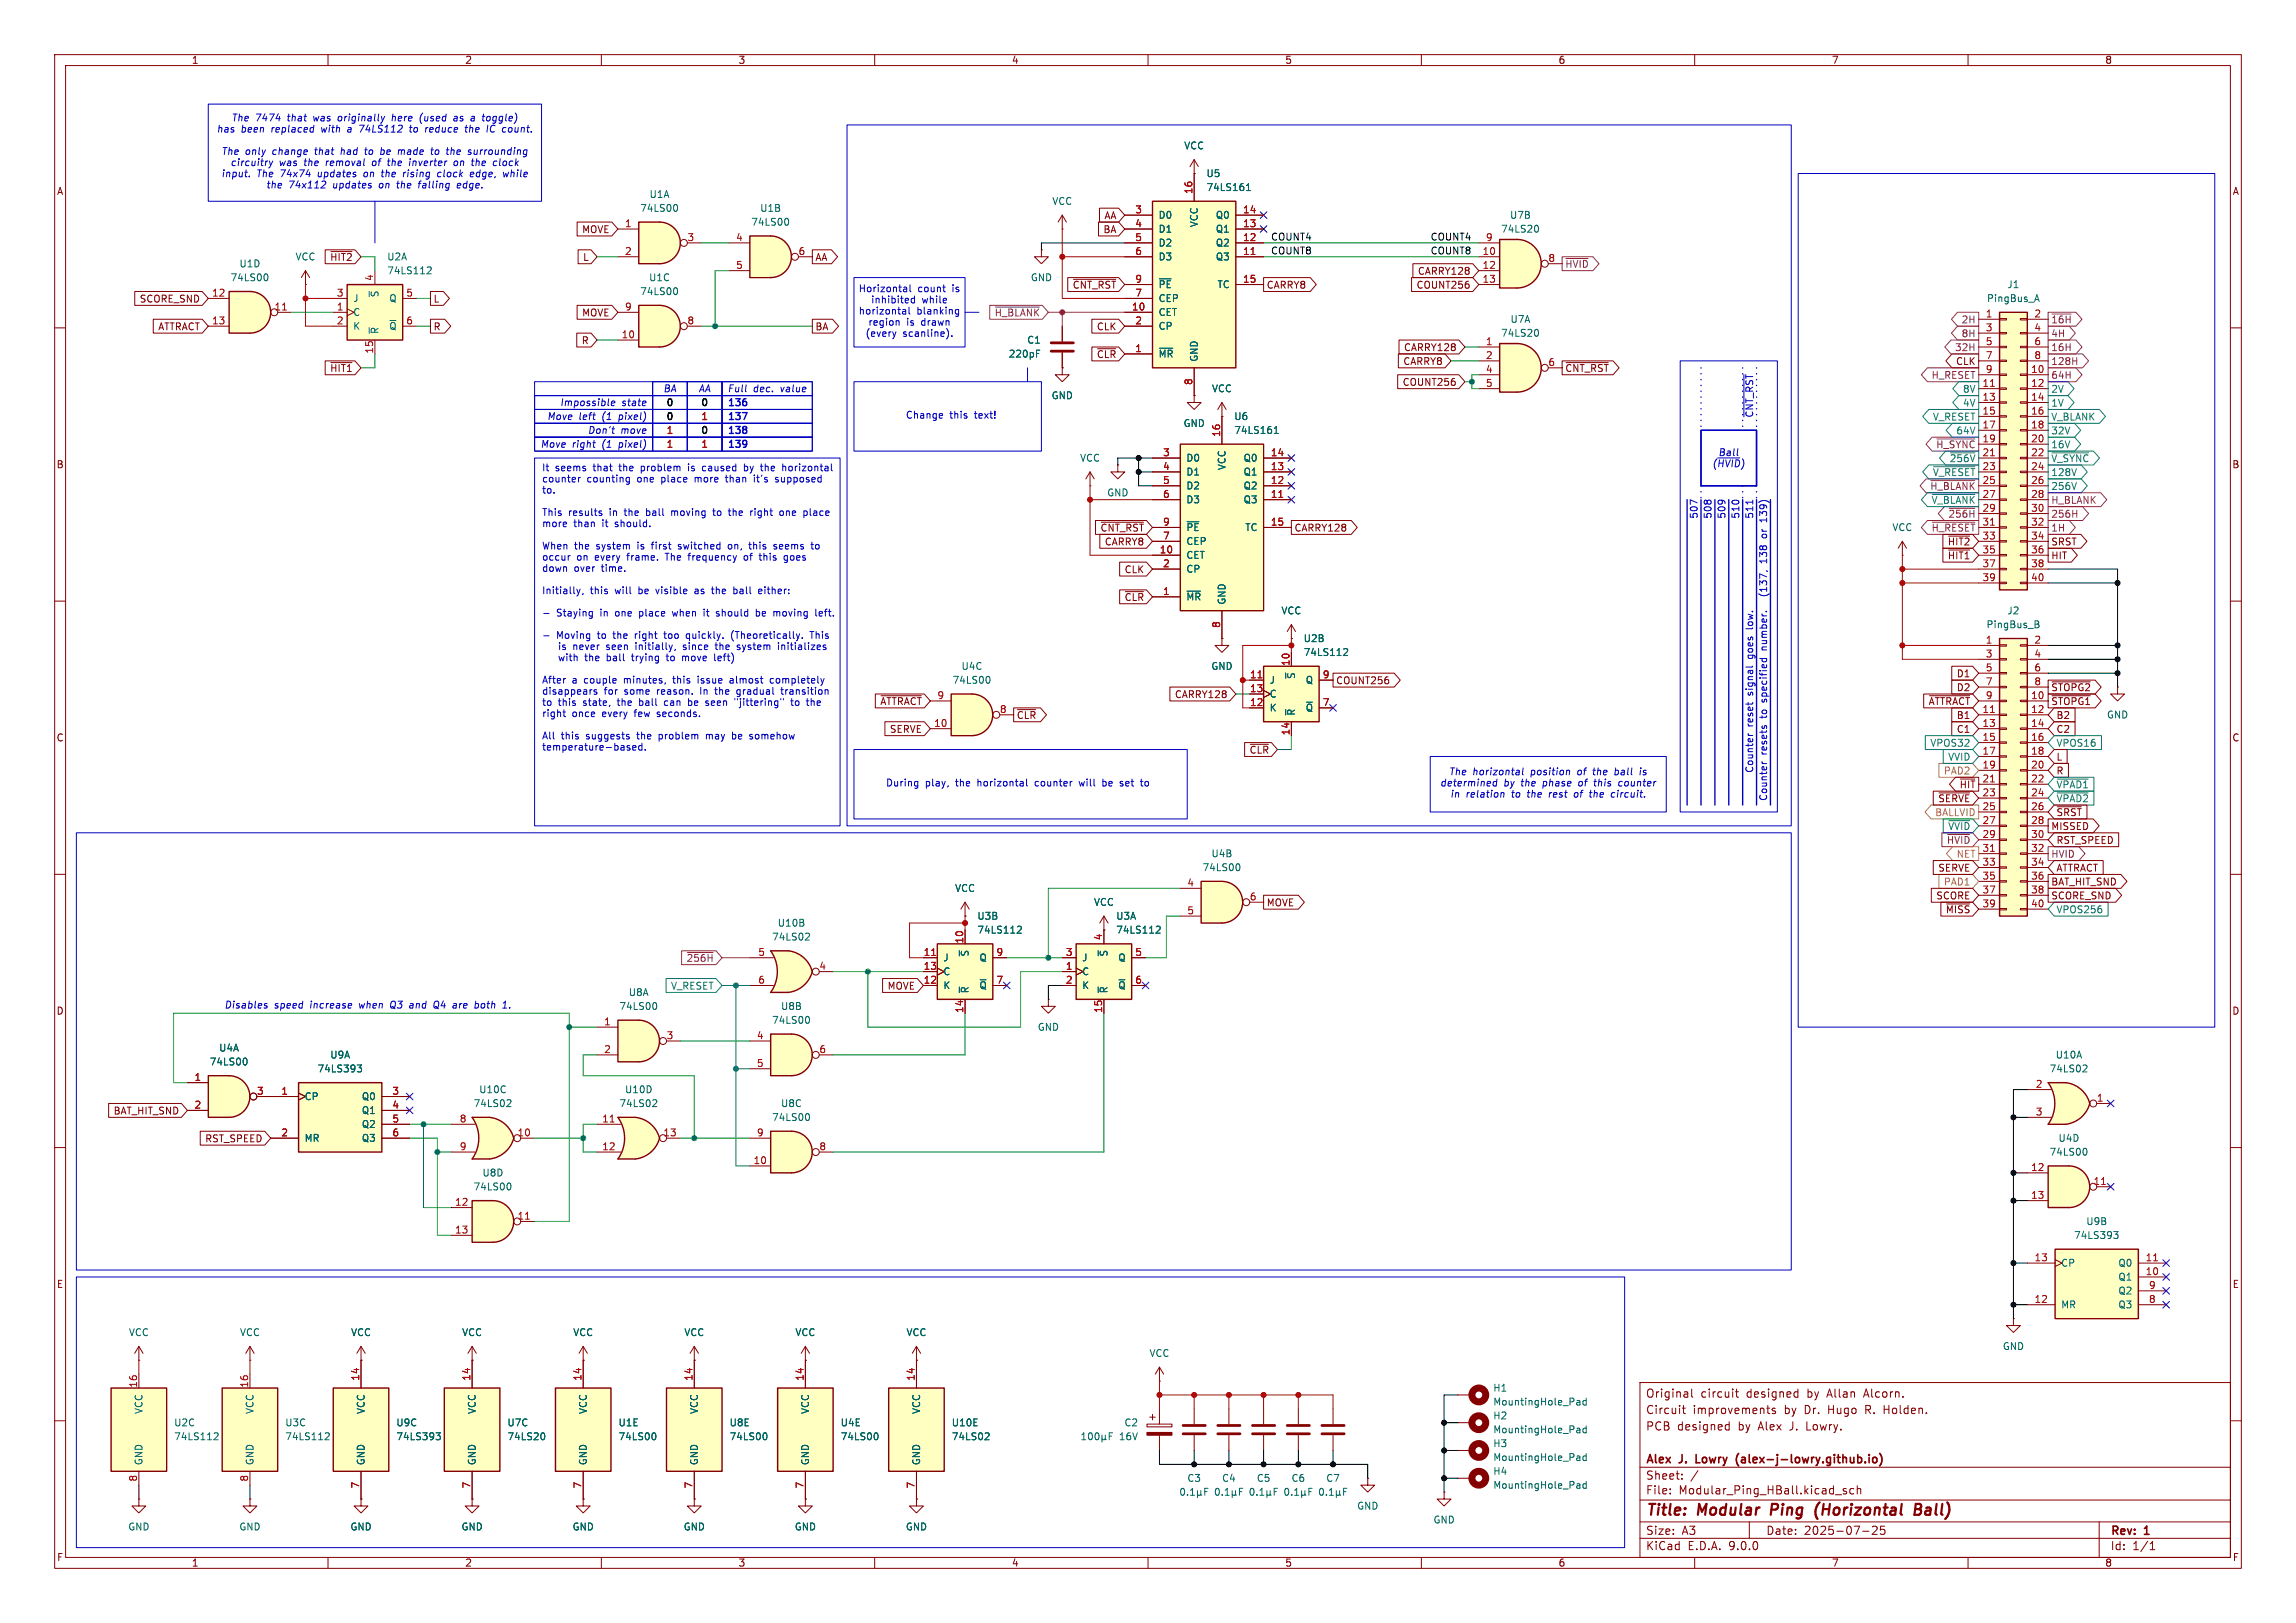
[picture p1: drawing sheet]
<svg xmlns="http://www.w3.org/2000/svg" width="420mm" height="297mm" viewBox="0 0 420 297" stroke-linecap="round" stroke-linejoin="round" font-family="sans-serif">
<defs><g id="words">
<g font-size="2.8" fill="#840000">
<text x="301" y="277.9">Title:</text>
<text x="310.6" y="277.9">Modular</text>
<text x="324.8" y="277.9">Ping</text>
<text x="333.7" y="277.9">(Horizontal</text>
<text x="352.7" y="277.9">Ball)</text>
</g>
<g font-size="2.1" fill="#840000">
<text x="301" y="256">Original</text>
<text x="311.1" y="256">circuit</text>
<text x="319.5" y="256">designed</text>
<text x="330.7" y="256">by</text>
<text x="334.5" y="256">Allan</text>
<text x="341.4" y="256">Alcorn.</text>
<text x="301" y="262">PCB</text>
<text x="301" y="259">Circuit</text>
<text x="306.8" y="262">designed</text>
<text x="309.6" y="259">improvements</text>
<text x="318" y="262">by</text>
<text x="321.8" y="262">Alex</text>
<text x="326.4" y="259">by</text>
<text x="327.7" y="262">J.</text>
<text x="330.2" y="259">Dr.</text>
<text x="330.8" y="262">Lowry.</text>
<text x="334.7" y="259">Hugo</text>
<text x="341.6" y="259">R. Holden.</text>
<text x="301" y="268.2">Alex</text>
<text x="307.3" y="268.2">J.</text>
<text x="310.9" y="268.2">Lowry</text>
<text x="318.9" y="268.2">(alex-j-lowry.github.io)</text>
<text x="301" y="273.7">File:</text>
<text x="301" y="271">Sheet:</text>
<text x="307.1" y="273.7">Modular_Ping_HBall.kicad_sch</text>
<text x="301" y="281.1">Size:</text>
<text x="307.6" y="281.1">A3</text>
<text x="323" y="281.1">Date:</text>
<text x="330" y="281.1">2025-07-25</text>
<text x="386" y="281.3">Rev:</text>
<text x="392.4" y="281.3">1</text>
<text x="301" y="283.9">KiCad</text>
<text x="308.7" y="283.9">E.D.A.</text>
<text x="316.3" y="283.9">9.0.0</text>
<text x="386" y="283.9">Id:</text>
<text x="390.1" y="283.9">1/1</text>
</g>
<g font-size="1.8" fill="#840000">
<text x="35" y="11.9">1</text>
<text x="85" y="11.9">2</text>
<text x="135" y="11.9">3</text>
<text x="185" y="11.9">4</text>
<text x="235" y="11.9">5</text>
<text x="285" y="11.9">6</text>
<text x="335" y="11.9">7</text>
<text x="385" y="11.9">8</text>
<text x="10.3" y="35.9">A</text>
<text x="408.3" y="35.9">A</text>
<text x="201.9" y="40.3">AA</text>
<text x="60.3" y="47.9">~{HIT2}</text>
<text x="106.4" y="42.9">MOVE</text>
<text x="106.6" y="47.9">L</text>
<text x="149.1" y="47.9">AA</text>
<text x="201.7" y="42.9">BA</text>
<text x="196.1" y="53">~{CNT_RST}</text>
<text x="231.6" y="53">CARRY8</text>
<text x="259" y="53">COUNT256</text>
<text x="259.3" y="50.5">CARRY128</text>
<text x="25.5" y="55.6">SCORE_SND</text>
<text x="79.2" y="55.6">L</text>
<text x="106.4" y="58.1">MOVE</text>
<text x="28.8" y="60.6">ATTRACT</text>
<text x="79.2" y="60.6">R</text>
<text x="106.3" y="63.2">R</text>
<text x="149.1" y="60.6">BA</text>
<text x="200.5" y="60.6">CLK</text>
<text x="200.5" y="65.7">~{CLR}</text>
<text x="256.7" y="64.5">CARRY128</text>
<text x="60.3" y="68.3">~{HIT1}</text>
<text x="256.5" y="70.8">COUNT256</text>
<text x="256.6" y="67">CARRY8</text>
<text x="286.2" y="68.3">~{CNT_RST}</text>
<text x="357.7" y="67">CLK</text>
<text x="10.3" y="85.9">B</text>
<text x="408.2" y="85.9">B</text>
<text x="201.2" y="97.5">~{CNT_RST}</text>
<text x="202" y="100">CARRY8</text>
<text x="236.7" y="97.5">CARRY128</text>
<text x="356.2" y="100">~{HIT2}</text>
<text x="375.1" y="100">SRST</text>
<text x="205.6" y="105.1">CLK</text>
<text x="356.2" y="102.6">~{HIT1}</text>
<text x="375.1" y="102.6">HIT</text>
<text x="205.6" y="110.2">~{CLR}</text>
<text x="244.3" y="125.4">COUNT256</text>
<text x="357.8" y="124.1">D1</text>
<text x="160.9" y="129.2">~{ATTRACT}</text>
<text x="185.9" y="131.8">~{CLR}</text>
<text x="214.8" y="128">CARRY128</text>
<text x="352.7" y="129.2">~{ATTRACT}</text>
<text x="357.8" y="126.7">D2</text>
<text x="357.8" y="131.8">B1</text>
<text x="375.1" y="129.2">~{STOPG1}</text>
<text x="375.1" y="126.7">~{STOPG2}</text>
<text x="376.1" y="131.8">B2</text>
<text x="10.3" y="135.9">C</text>
<text x="162.7" y="134.3">SERVE</text>
<text x="357.8" y="134.3">C1</text>
<text x="376.1" y="134.3">C2</text>
<text x="408.2" y="135.9">C</text>
<text x="228.5" y="138.1">~{CLR}</text>
<text x="376.1" y="141.9">R</text>
<text x="376.1" y="139.4">L</text>
<text x="354.5" y="147">~{SERVE}</text>
<text x="358.4" y="144.5">~{HIT}</text>
<text x="376.1" y="149.5">~{SRST}</text>
<text x="375.1" y="152.1">MISSED</text>
<text x="376.1" y="154.6">RST_SPEED</text>
<text x="354.5" y="159.7">SERVE</text>
<text x="376.1" y="159.7">ATTRACT</text>
<text x="231.6" y="166.1">MOVE</text>
<text x="354.1" y="164.8">SCORE</text>
<text x="355.8" y="167.3">~{MISS}</text>
<text x="375.1" y="164.8">SCORE_SND</text>
<text x="375.1" y="162.2">BAT_HIT_SND</text>
<text x="10.3" y="185.9">D</text>
<text x="162.3" y="181.3">MOVE</text>
<text x="408.2" y="185.9">D</text>
<text x="20.7" y="204.2">BAT_HIT_SND</text>
<text x="37.4" y="209.2">RST_SPEED</text>
<text x="10.3" y="235.9">E</text>
<text x="408.3" y="235.9">E</text>
<text x="10.3" y="285.9">F</text>
<text x="35" y="286.9">1</text>
<text x="85" y="286.9">2</text>
<text x="135" y="286.9">3</text>
<text x="185" y="286.9">4</text>
<text x="235" y="286.9">5</text>
<text x="285" y="286.9">6</text>
<text x="335" y="286.9">7</text>
<text x="385" y="286.9">8</text>
<text x="408.3" y="285.9">F</text>
</g>
<g font-size="1.8" fill="#0000c2">
<text x="42.3" y="22.4">The</text>
<text x="46.7" y="22.4">7474</text>
<text x="52.7" y="22.4">that</text>
<text x="57.6" y="22.4">was</text>
<text x="62.3" y="22.4">originally</text>
<text x="72.3" y="22.4">here</text>
<text x="77.6" y="22.4">(used</text>
<text x="84.1" y="22.4">as</text>
<text x="87.4" y="22.4">a</text>
<text x="89.7" y="22.4">toggle)</text>
<text x="39.6" y="24.5">has</text>
<text x="40.4" y="28.6">The</text>
<text x="44.1" y="24.5">been</text>
<text x="44.8" y="28.6">only</text>
<text x="49.7" y="24.5">replaced</text>
<text x="49.9" y="28.6">change</text>
<text x="57.9" y="28.6">that</text>
<text x="59" y="24.5">with</text>
<text x="62.8" y="28.6">had</text>
<text x="64" y="24.5">a</text>
<text x="66.3" y="24.5">74LS112</text>
<text x="67.4" y="28.6">to</text>
<text x="70.5" y="28.6">be</text>
<text x="73.9" y="28.6">made</text>
<text x="75.8" y="24.5">to</text>
<text x="78.9" y="24.5">reduce</text>
<text x="80.1" y="28.6">to</text>
<text x="83.2" y="28.6">the</text>
<text x="86.4" y="24.5">the</text>
<text x="87.3" y="28.6">surrounding</text>
<text x="90.5" y="24.5">IC count.</text>
<text x="40.4" y="32.6">input.</text>
<text x="42.1" y="30.6">circuitry</text>
<text x="47" y="32.6">The</text>
<text x="48.6" y="34.7">the</text>
<text x="51.1" y="30.6">was</text>
<text x="51.3" y="32.6">74x74</text>
<text x="52.7" y="34.7">74x112</text>
<text x="55.7" y="30.6">the</text>
<text x="58.4" y="32.6">updates</text>
<text x="59.9" y="30.6">removal</text>
<text x="61" y="34.7">updates</text>
<text x="67" y="32.6">on</text>
<text x="68.5" y="30.6">of</text>
<text x="69.6" y="34.7">on</text>
<text x="70.5" y="32.6">the</text>
<text x="71.6" y="30.6">the</text>
<text x="73.1" y="34.7">the</text>
<text x="74.6" y="32.6">rising</text>
<text x="75.7" y="30.6">inverter</text>
<text x="77.2" y="34.7">falling</text>
<text x="81.1" y="32.6">clock</text>
<text x="84.1" y="30.6">on</text>
<text x="84.5" y="34.7">edge.</text>
<text x="87.3" y="32.6">edge,</text>
<text x="87.6" y="30.6">the</text>
<text x="91.7" y="30.6">clock</text>
<text x="93.5" y="32.6">while</text>
<text x="157" y="53.7">Horizontal</text>
<text x="167.9" y="53.7">count</text>
<text x="174.3" y="53.7">is</text>
<text x="157" y="57.8">horizontal</text>
<text x="158.7" y="59.8">region</text>
<text x="159.3" y="55.7">inhibited</text>
<text x="165.8" y="59.8">is</text>
<text x="167.7" y="57.8">blanking</text>
<text x="168.6" y="59.8">drawn</text>
<text x="168.6" y="55.7">while</text>
<text x="158.2" y="61.9">(every</text>
<text x="165.1" y="61.9">scanline).</text>
<text x="121.3" y="72">BA</text>
<text x="127.7" y="72">AA</text>
<text x="133" y="72">Full</text>
<text x="137.8" y="72">dec.</text>
<text x="142.9" y="72">value</text>
<text x="100" y="77.1">Move</text>
<text x="102.4" y="74.5">Impossible</text>
<text x="105.8" y="77.1">left</text>
<text x="110.2" y="77.1">(1</text>
<text x="113.5" y="77.1">pixel)</text>
<text x="113.7" y="74.5">state</text>
<text x="133" y="74.7">136</text>
<text x="133" y="77.2">137</text>
<text x="165.6" y="76.8">Change</text>
<text x="173.7" y="76.8">this</text>
<text x="178.4" y="76.8">text!</text>
<text x="320.9" y="76.5" transform="rotate(-90 320.9 76.5)">~{CNT_RST}</text>
<text x="98.8" y="82.1">Move</text>
<text x="104.6" y="82.1">right</text>
<text x="107.5" y="79.6">Don't</text>
<text x="110.2" y="82.1">(1</text>
<text x="113.5" y="82.1">pixel)</text>
<text x="113.5" y="79.6">move</text>
<text x="133" y="82.3">139</text>
<text x="133" y="79.8">138</text>
<text x="314.3" y="83.7">Ball</text>
<text x="99.1" y="86.6">It</text>
<text x="99.1" y="88.6">counter</text>
<text x="101.6" y="86.6">seems</text>
<text x="107.4" y="88.6">counting</text>
<text x="108.7" y="86.6">that</text>
<text x="113.6" y="86.6">the</text>
<text x="116.7" y="88.6">one</text>
<text x="117.7" y="86.6">problem</text>
<text x="121.3" y="88.6">place</text>
<text x="126.6" y="86.6">is</text>
<text x="127.6" y="88.6">more</text>
<text x="129.4" y="86.6">caused</text>
<text x="133.5" y="88.6">than</text>
<text x="137.2" y="86.6">by</text>
<text x="138.8" y="88.6">it's</text>
<text x="140.5" y="86.6">the</text>
<text x="142.9" y="88.6">supposed</text>
<text x="144.6" y="86.6">horizontal</text>
<text x="313.1" y="85.7">(~{HVID})</text>
<text x="99.1" y="90.7">to.</text>
<text x="99.1" y="94.7">This</text>
<text x="104" y="94.7">results</text>
<text x="111.6" y="94.7">in</text>
<text x="114.5" y="94.7">the</text>
<text x="118.7" y="94.7">ball</text>
<text x="123.5" y="94.7">moving</text>
<text x="131.4" y="94.7">to</text>
<text x="134.4" y="94.7">the</text>
<text x="138.5" y="94.7">right</text>
<text x="144.1" y="94.7">one</text>
<text x="148.7" y="94.7">place</text>
<text x="310.7" y="95" transform="rotate(-90 310.7 95)">507</text>
<text x="313.3" y="95" transform="rotate(-90 313.3 95)">508</text>
<text x="315.8" y="95" transform="rotate(-90 315.8 95)">509</text>
<text x="318.4" y="95" transform="rotate(-90 318.4 95)">510</text>
<text x="320.9" y="95" transform="rotate(-90 320.9 95)">511</text>
<text x="323.4" y="95.3" transform="rotate(-90 323.4 95.3)">139)</text>
<text x="99.1" y="96.8">more</text>
<text x="99.1" y="100.9">When</text>
<text x="104.9" y="96.8">than</text>
<text x="105.1" y="100.9">the</text>
<text x="109.2" y="100.9">system</text>
<text x="110.3" y="96.8">it</text>
<text x="112.8" y="96.8">should.</text>
<text x="116.9" y="100.9">is</text>
<text x="119.7" y="100.9">first</text>
<text x="124.8" y="100.9">switched</text>
<text x="134.1" y="100.9">on,</text>
<text x="138.2" y="100.9">this</text>
<text x="142.8" y="100.9">seems</text>
<text x="149.9" y="100.9">to</text>
<text x="323.4" y="98.4" transform="rotate(-90 323.4 98.4)">or</text>
<text x="99.1" y="102.9">occur</text>
<text x="99.1" y="105">down</text>
<text x="105" y="105">over</text>
<text x="105.5" y="102.9">on</text>
<text x="109" y="102.9">every</text>
<text x="110.2" y="105">time.</text>
<text x="115" y="102.9">frame.</text>
<text x="122.2" y="102.9">The</text>
<text x="126.6" y="102.9">frequency</text>
<text x="137" y="102.9">of</text>
<text x="140" y="102.9">this</text>
<text x="144.7" y="102.9">goes</text>
<text x="323.4" y="103.2" transform="rotate(-90 323.4 103.2)">138</text>
<text x="99.1" y="109.1">Initially,</text>
<text x="101.8" y="113.1">Staying</text>
<text x="108" y="109.1">this</text>
<text x="109.9" y="113.1">in</text>
<text x="112.7" y="109.1">will</text>
<text x="112.9" y="113.1">one</text>
<text x="117.1" y="109.1">be</text>
<text x="117.4" y="113.1">place</text>
<text x="120.5" y="109.1">visible</text>
<text x="123.7" y="113.1">when</text>
<text x="127.8" y="109.1">as</text>
<text x="129.6" y="113.1">it</text>
<text x="131.1" y="109.1">the</text>
<text x="132.1" y="113.1">should</text>
<text x="135.3" y="109.1">ball</text>
<text x="139.6" y="113.1">be</text>
<text x="140.1" y="109.1">either:</text>
<text x="143" y="113.1">moving</text>
<text x="150.9" y="113.1">left.</text>
<text x="323.4" y="109.4" transform="rotate(-90 323.4 109.4)">(137,</text>
<text x="101.8" y="117.2">Moving</text>
<text x="102.6" y="119.3">is</text>
<text x="105.4" y="119.3">never</text>
<text x="109.4" y="117.2">to</text>
<text x="111.6" y="119.3">seen</text>
<text x="112.5" y="117.2">the</text>
<text x="116.6" y="117.2">right</text>
<text x="117.2" y="119.3">initially,</text>
<text x="122.2" y="117.2">too</text>
<text x="126.1" y="119.3">since</text>
<text x="126.4" y="117.2">quickly.</text>
<text x="132.2" y="119.3">the</text>
<text x="134.8" y="117.2">(Theoretically.</text>
<text x="136.3" y="119.3">system</text>
<text x="144" y="119.3">initializes</text>
<text x="149.5" y="117.2">This</text>
<text x="320.9" y="114.6" transform="rotate(-90 320.9 114.6)">low.</text>
<text x="323.4" y="118.5" transform="rotate(-90 323.4 118.5)">number.</text>
<text x="99.1" y="125.4">After</text>
<text x="102.6" y="121.3">with</text>
<text x="104.6" y="125.4">a</text>
<text x="107" y="125.4">couple</text>
<text x="107.6" y="121.3">the</text>
<text x="111.7" y="121.3">ball</text>
<text x="114.4" y="125.4">minutes,</text>
<text x="116.5" y="121.3">trying</text>
<text x="123" y="121.3">to</text>
<text x="123.6" y="125.4">this</text>
<text x="126.1" y="121.3">move</text>
<text x="128.3" y="125.4">issue</text>
<text x="132.2" y="121.3">left)</text>
<text x="134.4" y="125.4">almost</text>
<text x="142" y="125.4">completely</text>
<text x="320.9" y="120.2" transform="rotate(-90 320.9 120.2)">goes</text>
<text x="99.1" y="127.5">disappears</text>
<text x="99.1" y="129.5">to</text>
<text x="99.1" y="131.5">right</text>
<text x="102.1" y="129.5">this</text>
<text x="104.6" y="131.5">once</text>
<text x="106.8" y="129.5">state,</text>
<text x="110.3" y="131.5">every</text>
<text x="110.5" y="127.5">for</text>
<text x="113.3" y="129.5">the</text>
<text x="114.3" y="127.5">some</text>
<text x="116.4" y="131.5">few</text>
<text x="117.4" y="129.5">ball</text>
<text x="120.5" y="127.5">reason.</text>
<text x="120.7" y="131.5">seconds.</text>
<text x="122.2" y="129.5">can</text>
<text x="126.8" y="129.5">be</text>
<text x="128.6" y="127.5">In</text>
<text x="130.2" y="129.5">seen</text>
<text x="131.5" y="127.5">the</text>
<text x="135.7" y="127.5">gradual</text>
<text x="135.7" y="129.5">&quot;jittering&quot;</text>
<text x="144" y="127.5">transition</text>
<text x="146.2" y="129.5">to</text>
<text x="149.3" y="129.5">the</text>
<text x="320.9" y="127.2" transform="rotate(-90 320.9 127.2)">signal</text>
<text x="323.4" y="131.3" transform="rotate(-90 323.4 131.3)">to</text>
<text x="323.4" y="128.2" transform="rotate(-90 323.4 128.2)">specified</text>
<text x="99.1" y="135.6">All</text>
<text x="99.1" y="137.7">temperature-based.</text>
<text x="102.6" y="135.6">this</text>
<text x="107.3" y="135.6">suggests</text>
<text x="116.8" y="135.6">the</text>
<text x="121" y="135.6">problem</text>
<text x="129.8" y="135.6">may</text>
<text x="134.8" y="135.6">be</text>
<text x="138.2" y="135.6">somehow</text>
<text x="320.9" y="133" transform="rotate(-90 320.9 133)">reset</text>
<text x="265" y="142.1">The</text>
<text x="269.4" y="142.1">horizontal</text>
<text x="280.1" y="142.1">position</text>
<text x="288.8" y="142.1">of</text>
<text x="291.9" y="142.1">the</text>
<text x="296" y="142.1">ball</text>
<text x="300.8" y="142.1">is</text>
<text x="320.9" y="141.5" transform="rotate(-90 320.9 141.5)">Counter</text>
<text x="323.4" y="138.2" transform="rotate(-90 323.4 138.2)">resets</text>
<text x="162" y="144.1">During</text>
<text x="169.3" y="144.1">play,</text>
<text x="175" y="144.1">the</text>
<text x="179.1" y="144.1">horizontal</text>
<text x="189.8" y="144.1">counter</text>
<text x="198.1" y="144.1">will</text>
<text x="202.6" y="144.1">be</text>
<text x="206" y="144.1">set</text>
<text x="210" y="144.1">to</text>
<text x="263.4" y="144.1">determined</text>
<text x="265.2" y="146.2">in</text>
<text x="268.1" y="146.2">relation</text>
<text x="275.1" y="144.1">by</text>
<text x="276.6" y="146.2">to</text>
<text x="278.3" y="144.1">the</text>
<text x="279.7" y="146.2">the</text>
<text x="282.5" y="144.1">phase</text>
<text x="283.8" y="146.2">rest</text>
<text x="288.6" y="146.2">of</text>
<text x="289.2" y="144.1">of</text>
<text x="291.6" y="146.2">the</text>
<text x="292.3" y="144.1">this</text>
<text x="295.8" y="146.2">circuit.</text>
<text x="296.9" y="144.1">counter</text>
<text x="323.4" y="146.7" transform="rotate(-90 323.4 146.7)">Counter</text>
<text x="41" y="184.8">Disables</text>
<text x="50.1" y="184.8">speed</text>
<text x="56.8" y="184.8">increase</text>
<text x="66" y="184.8">when</text>
<text x="71.9" y="184.8">Q3</text>
<text x="75.6" y="184.8">and</text>
<text x="80.2" y="184.8">Q4</text>
<text x="83.9" y="184.8">are</text>
<text x="88.1" y="184.8">both</text>
</g>
<g font-size="1.8" fill="#006464">
<text x="216.5" y="27.5">VCC</text>
<text x="220.6" y="35.2">74LS161</text>
<text x="220.6" y="32.6">U5</text>
<text x="117" y="39">74LS00</text>
<text x="118.7" y="36.4">U1A</text>
<text x="137.3" y="41.5">74LS00</text>
<text x="139" y="39">U1B</text>
<text x="192.4" y="37.7">VCC</text>
<text x="211.8" y="40.2">D0</text>
<text x="219.3" y="41.7" transform="rotate(-90 219.3 41.7)">VCC</text>
<text x="222.3" y="40.2">Q0</text>
<text x="276.1" y="40.2">U7B</text>
<text x="54" y="47.9">VCC</text>
<text x="70.7" y="47.9">U2A</text>
<text x="211.8" y="42.8">D1</text>
<text x="211.8" y="45.3">D2</text>
<text x="211.8" y="47.9">D3</text>
<text x="222.3" y="42.8">Q1</text>
<text x="222.3" y="45.3">Q2</text>
<text x="222.3" y="47.9">Q3</text>
<text x="274.5" y="42.8">74LS20</text>
<text x="42.1" y="51.7">74LS00</text>
<text x="43.7" y="49.1">U1D</text>
<text x="70.7" y="50.4">74LS112</text>
<text x="118.6" y="51.7">U1C</text>
<text x="188.5" y="51.7">GND</text>
<text x="211.8" y="52.9">~{PE}</text>
<text x="222.6" y="52.9">TC</text>
<text x="367.1" y="52.9">J1</text>
<text x="64.5" y="55.5">J</text>
<text x="64.5" y="58">C</text>
<text x="69.4" y="54.5" transform="rotate(-90 69.4 54.5)">~{S}</text>
<text x="71.1" y="55.5">Q</text>
<text x="117" y="54.2">74LS00</text>
<text x="211.8" y="55.5">CEP</text>
<text x="211.8" y="58">CET</text>
<text x="276.2" y="59.3">U7A</text>
<text x="363.4" y="55.5">PingBus_A</text>
<text x="64.5" y="60.6">K</text>
<text x="69.4" y="61.2" transform="rotate(-90 69.4 61.2)">~{R}</text>
<text x="71.1" y="60.6">~{Q}</text>
<text x="184.4" y="65.6">220pF</text>
<text x="187.8" y="63.1">C1</text>
<text x="211.8" y="60.6">CP</text>
<text x="211.8" y="65.6">~{MR}</text>
<text x="274.5" y="61.8">74LS20</text>
<text x="219.3" y="66.3" transform="rotate(-90 219.3 66.3)">GND</text>
<text x="221.6" y="72">VCC</text>
<text x="192.3" y="73.3">GND</text>
<text x="225.7" y="77.1">U6</text>
<text x="216.4" y="78.3">GND</text>
<text x="225.7" y="79.6">74LS161</text>
<text x="197.5" y="84.7">VCC</text>
<text x="216.9" y="84.7">D0</text>
<text x="216.9" y="87.2">D1</text>
<text x="216.9" y="89.8">D2</text>
<text x="224.4" y="86.1" transform="rotate(-90 224.4 86.1)">VCC</text>
<text x="227.4" y="84.7">Q0</text>
<text x="227.4" y="87.2">Q1</text>
<text x="227.4" y="89.8">Q2</text>
<text x="202.4" y="91">GND</text>
<text x="216.9" y="92.3">D3</text>
<text x="227.4" y="92.3">Q3</text>
<text x="216.9" y="97.4">~{PE}</text>
<text x="216.9" y="99.9">CEP</text>
<text x="227.7" y="97.4">TC</text>
<text x="346.1" y="97.4">VCC</text>
<text x="216.9" y="102.5">CET</text>
<text x="216.9" y="105">CP</text>
<text x="216.9" y="110.1">~{MR}</text>
<text x="224.4" y="110.7" transform="rotate(-90 224.4 110.7)">GND</text>
<text x="234.3" y="112.6">VCC</text>
<text x="367.1" y="112.6">J2</text>
<text x="238.4" y="117.7">U2B</text>
<text x="363.3" y="115.2">PingBus_B</text>
<text x="174.2" y="125.3">74LS00</text>
<text x="175.8" y="122.8">U4C</text>
<text x="221.5" y="122.8">GND</text>
<text x="232.2" y="125.3">J</text>
<text x="237.1" y="124.3" transform="rotate(-90 237.1 124.3)">~{S}</text>
<text x="238.4" y="120.2">74LS112</text>
<text x="238.8" y="125.3">Q</text>
<text x="232.2" y="127.9">C</text>
<text x="232.2" y="130.4">K</text>
<text x="237.1" y="131.1" transform="rotate(-90 237.1 131.1)">~{R}</text>
<text x="238.8" y="130.4">~{Q}</text>
<text x="385.3" y="131.7">GND</text>
<text x="219.9" y="159.6">74LS00</text>
<text x="221.5" y="157.1">U4B</text>
<text x="174.6" y="163.4">VCC</text>
<text x="200" y="166">VCC</text>
<text x="141.1" y="172.3">74LS02</text>
<text x="142.2" y="169.8">U10B</text>
<text x="178.7" y="171">74LS112</text>
<text x="178.7" y="168.5">U3B</text>
<text x="204.1" y="171">74LS112</text>
<text x="204.1" y="168.5">U3A</text>
<text x="172.5" y="176.1">J</text>
<text x="172.5" y="178.7">C</text>
<text x="177.4" y="175.1" transform="rotate(-90 177.4 175.1)">~{S}</text>
<text x="179.1" y="176.1">Q</text>
<text x="197.9" y="176.1">J</text>
<text x="197.9" y="178.7">C</text>
<text x="202.8" y="175.1" transform="rotate(-90 202.8 175.1)">~{S}</text>
<text x="204.5" y="176.1">Q</text>
<text x="113.2" y="185">74LS00</text>
<text x="114.9" y="182.5">U8A</text>
<text x="142.8" y="185">U8B</text>
<text x="172.5" y="181.2">K</text>
<text x="177.4" y="181.9" transform="rotate(-90 177.4 181.9)">~{R}</text>
<text x="179.1" y="181.2">~{Q}</text>
<text x="197.9" y="181.2">K</text>
<text x="202.8" y="181.9" transform="rotate(-90 202.8 181.9)">~{R}</text>
<text x="204.5" y="181.2">~{Q}</text>
<text x="141.1" y="187.6">74LS00</text>
<text x="189.7" y="188.8">GND</text>
<text x="38.3" y="195.2">74LS00</text>
<text x="40" y="192.6">U4A</text>
<text x="58" y="196.4">74LS393</text>
<text x="60.3" y="193.9">U9A</text>
<text x="374.8" y="196.4">74LS02</text>
<text x="375.9" y="193.9">U10A</text>
<text x="55.6" y="201.5">CP</text>
<text x="66.1" y="201.5">Q0</text>
<text x="86.5" y="202.8">74LS02</text>
<text x="87.6" y="200.3">U10C</text>
<text x="113.2" y="202.8">74LS02</text>
<text x="114.2" y="200.3">U10D</text>
<text x="142.8" y="202.8">U8C</text>
<text x="55.6" y="209.1">MR</text>
<text x="66.1" y="204.1">Q1</text>
<text x="66.1" y="206.6">Q2</text>
<text x="66.1" y="209.1">Q3</text>
<text x="141.1" y="205.3">74LS00</text>
<text x="376.4" y="209.1">U4D</text>
<text x="88.2" y="215.5">U8D</text>
<text x="374.8" y="211.7">74LS00</text>
<text x="86.5" y="218">74LS00</text>
<text x="379.3" y="226.9">74LS393</text>
<text x="381.5" y="224.4">U9B</text>
<text x="376.9" y="232">CP</text>
<text x="387.4" y="232">Q0</text>
<text x="376.9" y="239.6">MR</text>
<text x="387.4" y="234.5">Q1</text>
<text x="387.4" y="237.1">Q2</text>
<text x="387.4" y="239.6">Q3</text>
<text x="23.5" y="244.7">VCC</text>
<text x="43.8" y="244.7">VCC</text>
<text x="64.1" y="244.7">VCC</text>
<text x="84.4" y="244.7">VCC</text>
<text x="104.8" y="244.7">VCC</text>
<text x="125.1" y="244.7">VCC</text>
<text x="145.4" y="244.7">VCC</text>
<text x="165.7" y="244.7">VCC</text>
<text x="210.2" y="248.5">VCC</text>
<text x="366.3" y="247.2">GND</text>
<text x="273.1" y="254.9">H1</text>
<text x="273.1" y="257.4">MountingHole_Pad</text>
<text x="26.3" y="258.8" transform="rotate(-90 26.3 258.8)">VCC</text>
<text x="31.8" y="263.8">74LS112</text>
<text x="31.8" y="261.2">U2C</text>
<text x="46.6" y="258.8" transform="rotate(-90 46.6 258.8)">VCC</text>
<text x="52.1" y="263.8">74LS112</text>
<text x="52.1" y="261.2">U3C</text>
<text x="66.9" y="258.8" transform="rotate(-90 66.9 258.8)">VCC</text>
<text x="72.4" y="263.8">74LS393</text>
<text x="72.4" y="261.2">U9C</text>
<text x="87.2" y="258.8" transform="rotate(-90 87.2 258.8)">VCC</text>
<text x="92.7" y="261.2">U7C</text>
<text x="92.7" y="263.8">74LS20</text>
<text x="107.5" y="258.8" transform="rotate(-90 107.5 258.8)">VCC</text>
<text x="113" y="261.2">U1E</text>
<text x="113" y="263.8">74LS00</text>
<text x="127.9" y="258.8" transform="rotate(-90 127.9 258.8)">VCC</text>
<text x="133.4" y="261.2">U8E</text>
<text x="133.4" y="263.8">74LS00</text>
<text x="148.2" y="258.8" transform="rotate(-90 148.2 258.8)">VCC</text>
<text x="153.7" y="261.2">U4E</text>
<text x="153.7" y="263.8">74LS00</text>
<text x="168.5" y="258.8" transform="rotate(-90 168.5 258.8)">VCC</text>
<text x="174" y="261.2">U10E</text>
<text x="174" y="263.8">74LS02</text>
<text x="204.8" y="263.8">16V</text>
<text x="205.6" y="261.2">C2</text>
<text x="273.1" y="259.9">H2</text>
<text x="273.1" y="262.5">MountingHole_Pad</text>
<text x="26.3" y="268.2" transform="rotate(-90 26.3 268.2)">GND</text>
<text x="46.6" y="268.2" transform="rotate(-90 46.6 268.2)">GND</text>
<text x="66.9" y="268.2" transform="rotate(-90 66.9 268.2)">GND</text>
<text x="87.2" y="268.2" transform="rotate(-90 87.2 268.2)">GND</text>
<text x="107.5" y="268.2" transform="rotate(-90 107.5 268.2)">GND</text>
<text x="127.9" y="268.2" transform="rotate(-90 127.9 268.2)">GND</text>
<text x="148.2" y="268.2" transform="rotate(-90 148.2 268.2)">GND</text>
<text x="168.5" y="268.2" transform="rotate(-90 168.5 268.2)">GND</text>
<text x="273.1" y="265">H3</text>
<text x="273.1" y="267.6">MountingHole_Pad</text>
<text x="217.1" y="271.4">C3</text>
<text x="223.4" y="271.4">C4</text>
<text x="229.8" y="271.4">C5</text>
<text x="236.1" y="271.4">C6</text>
<text x="242.5" y="271.4">C7</text>
<text x="273.1" y="270.1">H4</text>
<text x="273.1" y="272.6">MountingHole_Pad</text>
<text x="23.4" y="280.3">GND</text>
<text x="43.7" y="280.3">GND</text>
<text x="64" y="280.3">GND</text>
<text x="84.3" y="280.3">GND</text>
<text x="104.6" y="280.3">GND</text>
<text x="125" y="280.3">GND</text>
<text x="145.3" y="280.3">GND</text>
<text x="165.6" y="280.3">GND</text>
<text x="248.2" y="276.5">GND</text>
<text x="262.1" y="279">GND</text>
</g>
<g font-size="1.8" fill="#a90000">
<text x="218.2" y="35.6" transform="rotate(-90 218.2 35.6)">16</text>
<text x="114.2" y="41.7">1</text>
<text x="207.6" y="39.1">3</text>
<text x="207.6" y="41.7">4</text>
<text x="227.3" y="39.1">14</text>
<text x="227.3" y="41.7">13</text>
<text x="114.2" y="46.7">2</text>
<text x="125.7" y="44.2">3</text>
<text x="134.5" y="44.2">4</text>
<text x="146" y="46.7">6</text>
<text x="207.6" y="44.2">5</text>
<text x="207.6" y="46.7">6</text>
<text x="227.3" y="44.2">12</text>
<text x="227.3" y="46.7">11</text>
<text x="271.1" y="46.7">10</text>
<text x="271.7" y="44.2">9</text>
<text x="68.3" y="51.5" transform="rotate(-90 68.3 51.5)">4</text>
<text x="134.5" y="49.3">5</text>
<text x="207.6" y="51.8">9</text>
<text x="227.3" y="51.8">15</text>
<text x="271.1" y="49.3">12</text>
<text x="271.1" y="51.8">13</text>
<text x="283.1" y="48">8</text>
<text x="38.7" y="54.4">12</text>
<text x="38.7" y="59.4">13</text>
<text x="50.1" y="56.9">11</text>
<text x="61.5" y="54.4">3</text>
<text x="61.5" y="56.9">1</text>
<text x="61.5" y="59.4">2</text>
<text x="74.2" y="54.4">5</text>
<text x="74.2" y="59.4">6</text>
<text x="114.2" y="56.9">9</text>
<text x="125.7" y="59.4">8</text>
<text x="207" y="56.9">10</text>
<text x="207.6" y="54.4">7</text>
<text x="207.6" y="59.4">2</text>
<text x="363.1" y="58.2">1</text>
<text x="372" y="58.2">2</text>
<text x="68.3" y="64.8" transform="rotate(-90 68.3 64.8)">15</text>
<text x="113.6" y="62">10</text>
<text x="207.6" y="64.5">1</text>
<text x="271.7" y="63.2">1</text>
<text x="271.7" y="65.8">2</text>
<text x="363.1" y="60.7">3</text>
<text x="363.1" y="63.2">5</text>
<text x="363.1" y="65.8">7</text>
<text x="372" y="60.7">4</text>
<text x="372" y="63.2">6</text>
<text x="372" y="65.8">8</text>
<text x="218.2" y="70.6" transform="rotate(-90 218.2 70.6)">8</text>
<text x="271.7" y="68.3">4</text>
<text x="271.7" y="70.9">5</text>
<text x="283.1" y="67.1">6</text>
<text x="362.5" y="70.9">11</text>
<text x="363.1" y="68.3">9</text>
<text x="371.4" y="68.3">10</text>
<text x="371.4" y="70.9">12</text>
<text x="362.5" y="73.4">13</text>
<text x="362.5" y="75.9">15</text>
<text x="371.4" y="73.4">14</text>
<text x="371.4" y="75.9">16</text>
<text x="212.7" y="83.6">3</text>
<text x="223.3" y="80.1" transform="rotate(-90 223.3 80.1)">16</text>
<text x="232.4" y="83.6">14</text>
<text x="362.5" y="78.5">17</text>
<text x="362.5" y="81">19</text>
<text x="362.5" y="83.6">21</text>
<text x="371.4" y="78.5">18</text>
<text x="371.4" y="81">20</text>
<text x="371.4" y="83.6">22</text>
<text x="212.7" y="86.1">4</text>
<text x="212.7" y="88.6">5</text>
<text x="232.4" y="86.1">13</text>
<text x="232.4" y="88.6">12</text>
<text x="362.5" y="86.1">23</text>
<text x="362.5" y="88.6">25</text>
<text x="371.4" y="86.1">24</text>
<text x="371.4" y="88.6">26</text>
<text x="212.7" y="91.2">6</text>
<text x="232.4" y="91.2">11</text>
<text x="362.5" y="91.2">27</text>
<text x="362.5" y="93.7">29</text>
<text x="371.4" y="91.2">28</text>
<text x="371.4" y="93.7">30</text>
<text x="212" y="101.3">10</text>
<text x="212.7" y="96.3">9</text>
<text x="212.7" y="98.8">7</text>
<text x="232.4" y="96.3">15</text>
<text x="362.5" y="96.3">31</text>
<text x="362.5" y="98.8">33</text>
<text x="362.5" y="101.3">35</text>
<text x="371.4" y="96.3">32</text>
<text x="371.4" y="98.8">34</text>
<text x="371.4" y="101.3">36</text>
<text x="212.7" y="103.9">2</text>
<text x="362.5" y="103.9">37</text>
<text x="362.5" y="106.4">39</text>
<text x="371.4" y="103.9">38</text>
<text x="371.4" y="106.4">40</text>
<text x="212.7" y="109">1</text>
<text x="223.3" y="115" transform="rotate(-90 223.3 115)">8</text>
<text x="363.1" y="117.9">1</text>
<text x="372" y="117.9">2</text>
<text x="228.6" y="124.2">11</text>
<text x="236" y="122" transform="rotate(-90 236 122)">10</text>
<text x="241.9" y="124.2">9</text>
<text x="363.1" y="120.4">3</text>
<text x="363.1" y="122.9">5</text>
<text x="363.1" y="125.5">7</text>
<text x="372" y="120.4">4</text>
<text x="372" y="122.9">6</text>
<text x="372" y="125.5">8</text>
<text x="171.4" y="128">9</text>
<text x="182.8" y="130.6">8</text>
<text x="228.6" y="126.7">13</text>
<text x="228.6" y="129.3">12</text>
<text x="241.9" y="129.3">7</text>
<text x="362.5" y="130.6">11</text>
<text x="363.1" y="128">9</text>
<text x="371.4" y="128">10</text>
<text x="371.4" y="130.6">12</text>
<text x="170.8" y="133.1">10</text>
<text x="236" y="134.7" transform="rotate(-90 236 134.7)">14</text>
<text x="362.5" y="133.1">13</text>
<text x="362.5" y="135.6">15</text>
<text x="371.4" y="133.1">14</text>
<text x="371.4" y="135.6">16</text>
<text x="362.5" y="138.2">17</text>
<text x="362.5" y="140.7">19</text>
<text x="362.5" y="143.3">21</text>
<text x="371.4" y="138.2">18</text>
<text x="371.4" y="140.7">20</text>
<text x="371.4" y="143.3">22</text>
<text x="362.5" y="145.8">23</text>
<text x="362.5" y="148.3">25</text>
<text x="371.4" y="145.8">24</text>
<text x="371.4" y="148.3">26</text>
<text x="362.5" y="150.9">27</text>
<text x="362.5" y="153.4">29</text>
<text x="362.5" y="156">31</text>
<text x="371.4" y="150.9">28</text>
<text x="371.4" y="153.4">30</text>
<text x="371.4" y="156">32</text>
<text x="362.5" y="158.5">33</text>
<text x="362.5" y="161">35</text>
<text x="371.4" y="158.5">34</text>
<text x="371.4" y="161">36</text>
<text x="217.1" y="162.3">4</text>
<text x="217.1" y="167.4">5</text>
<text x="228.5" y="164.8">6</text>
<text x="362.5" y="163.6">37</text>
<text x="362.5" y="166.1">39</text>
<text x="371.4" y="163.6">38</text>
<text x="371.4" y="166.1">40</text>
<text x="176.3" y="172.8" transform="rotate(-90 176.3 172.8)">10</text>
<text x="201.7" y="172.2" transform="rotate(-90 201.7 172.2)">4</text>
<text x="138.6" y="175">5</text>
<text x="149.8" y="177.5">4</text>
<text x="168.9" y="175">11</text>
<text x="168.9" y="177.5">13</text>
<text x="182.2" y="175">9</text>
<text x="194.9" y="175">3</text>
<text x="194.9" y="177.5">1</text>
<text x="207.6" y="175">5</text>
<text x="138.6" y="180.1">6</text>
<text x="168.9" y="180.1">12</text>
<text x="176.3" y="185.5" transform="rotate(-90 176.3 185.5)">14</text>
<text x="182.2" y="180.1">7</text>
<text x="194.9" y="180.1">2</text>
<text x="201.7" y="185.5" transform="rotate(-90 201.7 185.5)">15</text>
<text x="207.6" y="180.1">6</text>
<text x="110.4" y="187.7">1</text>
<text x="121.8" y="190.2">3</text>
<text x="138.4" y="190.2">4</text>
<text x="35.5" y="197.9">1</text>
<text x="110.4" y="192.8">2</text>
<text x="138.4" y="195.3">5</text>
<text x="149.8" y="192.8">6</text>
<text x="35.5" y="202.9">2</text>
<text x="46.9" y="200.4">3</text>
<text x="51.4" y="200.4">1</text>
<text x="71.7" y="200.4">3</text>
<text x="71.7" y="202.9">4</text>
<text x="372.3" y="199.1">2</text>
<text x="383.5" y="201.7">1</text>
<text x="51.4" y="208">2</text>
<text x="71.7" y="205.5">5</text>
<text x="71.7" y="208">6</text>
<text x="84" y="205.5">8</text>
<text x="94.6" y="208">10</text>
<text x="110.1" y="205.5">11</text>
<text x="121.2" y="208">13</text>
<text x="138.4" y="208">9</text>
<text x="372.3" y="204.2">3</text>
<text x="84" y="210.6">9</text>
<text x="110.1" y="210.6">12</text>
<text x="137.8" y="213.1">10</text>
<text x="149.8" y="210.6">8</text>
<text x="371.4" y="214.4">12</text>
<text x="83.1" y="220.7">12</text>
<text x="371.4" y="219.5">13</text>
<text x="382.9" y="216.9">11</text>
<text x="83.1" y="225.8">13</text>
<text x="94.6" y="223.3">11</text>
<text x="372.1" y="230.9">13</text>
<text x="392.4" y="230.9">11</text>
<text x="392.4" y="233.4">10</text>
<text x="372.1" y="238.5">12</text>
<text x="393" y="236">9</text>
<text x="393" y="238.5">8</text>
<text x="25.1" y="254" transform="rotate(-90 25.1 254)">16</text>
<text x="45.5" y="254" transform="rotate(-90 45.5 254)">16</text>
<text x="65.8" y="252.8" transform="rotate(-90 65.8 252.8)">14</text>
<text x="86.1" y="252.8" transform="rotate(-90 86.1 252.8)">14</text>
<text x="106.4" y="252.8" transform="rotate(-90 106.4 252.8)">14</text>
<text x="126.7" y="252.8" transform="rotate(-90 126.7 252.8)">14</text>
<text x="147.1" y="252.8" transform="rotate(-90 147.1 252.8)">14</text>
<text x="167.4" y="252.8" transform="rotate(-90 167.4 252.8)">14</text>
<text x="25.1" y="271.2" transform="rotate(-90 25.1 271.2)">8</text>
<text x="45.5" y="271.2" transform="rotate(-90 45.5 271.2)">8</text>
<text x="65.8" y="272.5" transform="rotate(-90 65.8 272.5)">7</text>
<text x="86.1" y="272.5" transform="rotate(-90 86.1 272.5)">7</text>
<text x="106.4" y="272.5" transform="rotate(-90 106.4 272.5)">7</text>
<text x="126.7" y="272.5" transform="rotate(-90 126.7 272.5)">7</text>
<text x="147.1" y="272.5" transform="rotate(-90 147.1 272.5)">7</text>
<text x="167.4" y="272.5" transform="rotate(-90 167.4 272.5)">7</text>
</g>
<g font-size="1.8" fill="#0f0f0f">
<text x="232.4" y="44.1">COUNT4</text>
<text x="232.4" y="46.6">COUNT8</text>
<text x="261.6" y="46.6">COUNT8</text>
<text x="261.6" y="44.1">COUNT4</text>
</g>
<g font-size="1.8" fill="#7f007f">
<text x="286.2" y="49.2">~{HVID}</text>
<text x="181.9" y="58.1">~{H_BLANK}</text>
<text x="358.7" y="59.4">2H</text>
<text x="375.1" y="59.4">~{16H}</text>
<text x="357.5" y="64.5">32H</text>
<text x="358.7" y="61.9">8H</text>
<text x="375.1" y="61.9">4H</text>
<text x="375.1" y="64.5">16H</text>
<text x="353.2" y="69.5">H_RESET</text>
<text x="375.1" y="67">128H</text>
<text x="375.1" y="69.5">64H</text>
<text x="354.1" y="82.2">~{H_SYNC}</text>
<text x="353" y="89.9">~{H_BLANK}</text>
<text x="356.3" y="94.9">~{256H}</text>
<text x="375.1" y="92.4">H_BLANK</text>
<text x="375.1" y="94.9">256H</text>
<text x="353.2" y="97.5">~{H_RESET}</text>
<text x="375.1" y="97.5">1H</text>
<text x="356" y="154.6">~{HVID}</text>
<text x="375.1" y="157.2">HVID</text>
<text x="125.5" y="176.2">~{256H}</text>
</g>
<g font-size="1.8">
<text x="121.7" y="74.7">0</text>
<text x="121.7" y="77.2">0</text>
<text x="128" y="74.7">0</text>
<text x="128" y="79.8">0</text>
</g>
<g font-size="1.8" fill="#bf0000">
<text x="128" y="77.2">1</text>
<text x="121.7" y="82.3">1</text>
<text x="121.7" y="79.8">1</text>
<text x="128" y="82.3">1</text>
</g>
<g font-size="1.8" fill="#007f7f">
<text x="353.5" y="77.2">V_RESET</text>
<text x="359" y="72.1">8V</text>
<text x="359" y="74.6">4V</text>
<text x="375.1" y="77.2">V_BLANK</text>
<text x="375.1" y="72.1">2V</text>
<text x="375.1" y="74.6">1V</text>
<text x="357.8" y="79.7">64V</text>
<text x="375.1" y="82.2">16V</text>
<text x="375.1" y="79.7">32V</text>
<text x="353.5" y="87.3">~{V_RESET}</text>
<text x="356.6" y="84.8">~{256V}</text>
<text x="375.1" y="89.9">256V</text>
<text x="375.1" y="84.8">~{V_SYNC}</text>
<text x="375.1" y="87.3">128V</text>
<text x="353.2" y="92.4">~{V_BLANK}</text>
<text x="353" y="136.8">VPOS32</text>
<text x="376.1" y="136.8">VPOS16</text>
<text x="356.3" y="139.4">VVID</text>
<text x="376.1" y="147">~{VPAD2}</text>
<text x="376.1" y="144.5">~{VPAD1}</text>
<text x="356.3" y="152.1">~{VVID}</text>
<text x="376.1" y="167.3">VPOS256</text>
<text x="122.6" y="181.3">V_RESET</text>
</g>
<g font-size="1.8" fill="#afaf00">
<text x="355.5" y="141.9">PAD2</text>
<text x="353.9" y="149.5">BALLVID</text>
<text x="357.8" y="157.2">NET</text>
<text x="355.5" y="162.2">PAD1</text>
</g>
</g></defs>
<g fill="none" stroke="#840000" stroke-width=".18">
<path d="M10 10h400v277h-400zM12 12h396v273h-396zM60 10v2M110 10v2M160 10v2M210 10v2M260 10v2M310 10v2M360 10v2M10 60h2M408 60h2M10 110h2"/>
<path d="M408 110h2M10 160h2M408 160h2M10 210h2M408 210h2M147.3 248.9h.1M147.3 246.4l-.7 1.2M147.3 246.4l.8 1.2M147.3 246.4v2.5M167.6 248.9h.1M167.6 246.4l-.7 1.2M167.6 246.4l.8 1.2"/>
<path d="M167.6 246.4v2.5M210.3 259.3h1M210.8 258.8v1M212.1 252.7h.1M212.1 250.2l-.8 1.3M212.1 250.2l.8 1.3M212.1 250.2v2.5M212.1 257.8v2.8M300 253h108v32h-108zM307.7 257.7h.6M307.9 257.2v1.3l.4 .2M309.4 254.2v1.3l.3 .2"/>
<path d="M317.4 254.7h.6M317.7 254.2v1.3l.3 .2M323.2 257.7h.5M323.4 258.5l.3 .2M324.7 257.8l-.3-.1-.2 .2v.2l.5 .2v.3h-.5M328.4 254.7l.5 .1M328.9 255.6l-.5 .1M328.9 254.2v1.5M10 260h2M209.8 260.6h4.6v.5h-4.6zM212.1 262.6v2.8M300 278.5h108"/>
<path d="M300 274.5h108M300 268.5h108M305.5 273.2v.2M305.5 272.5v.1M307.7 270.5v.2M307.7 269.8v.1M310.6 269.1l-1.3 1.9M315.9 260.7l.4 .1M316.3 260.2v1.5M316.3 261.6l-.4 .1M320 278.5v3M335.7 273.5h1.2"/>
<path d="M337.7 272.5l-.3-.1-.2 .2v.2l.5 .2v.3h-.5M339.1 272.5l-.4-.1-.3 .3v.4l.1 .2h.6M339.7 272.5l.2-.1 .4 .1 .1 .9M339.7 271.9v1.5M343.3 279.4v.5l-.9 .9h1M344 279.3l-.1 .7 .3-.1h.5l.1 .6-.3 .3-.6-.2M384 278.5v6.5M408 260h2M60 285v2M110 285v2M160 285v2M210 285v2"/>
<path d="M260 285v2M300 281.5h108M310 285v2M340.7 280.2h1.2M360 285v2M393.3 283.6h.9M393.3 282.5l.4-.4v1.5"/>
</g>
<path d="M324.2 275.2l-.3 2M332.9 274.9a2.35 2.35 0 0 0-.4 3.1M350.3 276.2h.7M350.4 275.2h.7a.49 .49 0 0 1 .3 .5 .49 .49 0 0 1-.4 .5l.3 .1a.58 .58 0 0 1-.3 .9h-.8z" fill="none" stroke="#840000" stroke-width=".4"/>
<path d="M310.3 266.2v1.5h.7M317.7 267.6l.3 .7M318 266l-.3 .6M341.9 266.2v.1M341.9 266.7v1M342.7 266.8l.3-.1 .3 .3v.4l-.3 .3-.3-.1-.2-.2v-.4zM343.8 266a1.72 1.72 0 0 1 0 2.3" fill="none" stroke="#840000" stroke-width=".3"/>
<path d="M209.8 262.1h4.6v.5h-4.6z" fill="#840000" stroke="#840000" stroke-width=".18"/>
<path d="M197.9 263.5h.7M197.9 262.6l.4-.4v1.3M199.2 262.3l.2-.1a.68 .68 0 0 1 .4 .6 .68 .68 0 0 1-.4 .7l-.3-.5zM200.5 262.3l.1-.1a.68 .68 0 0 1 .4 .6 .68 .68 0 0 1-.4 .7 .84 .84 0 0 1-.1-1.2zM201.6 263.3l.2 .2h.2l.2-.2M201.6 262.6v1.3M202.2 263.3l.2 .2M202.2 262.6v.7M202.9 262.8h.4M203.5 262.2h-.6v1.3" fill="none" stroke="#006464" stroke-width=".18"/>
<path d="M177.8 127a3.8 3.8 0 0 1 3.8 3.8 3.8 3.8 0 0 1-3.8 3.8z" fill="#ffffc2" stroke="#ffffc2" stroke-width=".18"/>
<path d="M174 127h3.8v7.6h-3.8z" fill="#ffffc2"/>
<path d="M174 127h3.8a3.8 3.8 0 0 1 3.8 3.8 3.8 3.8 0 0 1-3.8 3.8h-3.8z" fill="none" stroke="#840000" stroke-width=".25"/>
<g fill="none" stroke="#840000" stroke-width=".18">
<path d="M190.5 45.7v1.3h1.3l-1.3 1.3-1.3-1.3h1.3M190.5 45.7h.1M194.3 67.3v1.3h1.3l-1.3 1.3-1.3-1.3h1.3M194.3 67.3h.1M170.2 128.3h3.8M170.2 133.4h3.8M182.9 130.8h2.5M147.3 274.3v1.3h1.3l-1.3 1.3-1.3-1.3h1.3M147.3 274.3h.1"/>
<circle cx="182.2" cy="130.8" r=".63"/>
</g>
<path d="M180.8 123.8a.79 .79 0 0 1 0 1.2" fill="none" stroke="#006464" stroke-width=".18"/>
<path d="M162.6 254h10.1v15.2h-10.1z" fill="#ffffc2"/>
<path d="M162.6 254h10.1v15.2h-10.1z" fill="none" stroke="#840000" stroke-width=".25"/>
<path d="M66 248.9h.1M66 246.4l-.7 1.2M66 246.4l.8 1.2M66 246.4v2.5M167.6 248.9v5.1M167.6 269.2v5.1" fill="none" stroke="#840000" stroke-width=".18"/>
<path d="M180.4 262.2l.4 .1 .1 .3-.8 .9h.8" fill="none" stroke="#006464" stroke-width=".18"/>
<path d="M142.2 254h10.2v15.2h-10.2z" fill="#ffffc2"/>
<path d="M142.2 254h10.2v15.2h-10.2z" fill="none" stroke="#840000" stroke-width=".25"/>
<path d="M147.3 248.9v5.1M147.3 269.2v5.1M167.6 274.3v1.3h1.3l-1.3 1.3-1.2-1.3h1.2M167.6 274.3h.1" fill="none" stroke="#840000" stroke-width=".18"/>
<path d="M160.3 262.2a.79 .79 0 0 1 0 1.3" fill="none" stroke="#006464" stroke-width=".18"/>
<path d="M81.3 254h10.1v15.2h-10.1z" fill="#ffffc2"/>
<path d="M81.3 254h10.1v15.2h-10.1z" fill="none" stroke="#840000" stroke-width=".25"/>
<path d="M86.4 248.9v5.1M127 248.9h.1M127 246.4l-.8 1.2M127 246.4l.8 1.2M127 246.4v2.5M86.4 274.3v1.3h1.2l-1.2 1.3-1.3-1.3h1.3M86.4 274.3h.1M86.4 269.2v5.1" fill="none" stroke="#840000" stroke-width=".18"/>
<path d="M99.4 262.2a.79 .79 0 0 1 0 1.3" fill="none" stroke="#006464" stroke-width=".18"/>
<path d="M63.5 52.1h10.2v10.1h-10.2z" fill="#ffffc2"/>
<path d="M63.5 52.1h10.2v10.1h-10.2z" fill="none" stroke="#840000" stroke-width=".25"/>
<g fill="none" stroke="#840000" stroke-width=".18">
<path d="M61 54.6h2.5M61 57.2h2.5M61 59.7h2.5M63.5 56.5l1.3 .7-1.3 .6M68.6 49.5v2.6M73.7 54.6h2.5M73.7 59.7h2.5M68.6 62.2v2.6M86.4 248.9h.1M86.4 246.4l-.8 1.2M86.4 246.4l.7 1.2M86.4 246.4v2.5"/>
<path d="M106.7 248.9h.1M106.7 246.4l-.8 1.2M106.7 246.4l.7 1.2M106.7 246.4v2.5"/>
</g>
<path d="M67.5 60v1M78.3 48.8l.5 .1 .1 .3-.8 .9h.8" fill="none" stroke="#006464" stroke-width=".18"/>
<path d="M90.2 219.7a3.8 3.8 0 0 1 3.8 3.8 3.8 3.8 0 0 1-3.8 3.8z" fill="#ffffc2" stroke="#ffffc2" stroke-width=".18"/>
<path d="M86.4 219.7h3.8v7.6h-3.8z" fill="#ffffc2"/>
<path d="M86.4 219.7h3.8a3.8 3.8 0 0 1 3.8 3.8 3.8 3.8 0 0 1-3.8 3.8h-3.8z" fill="none" stroke="#840000" stroke-width=".25"/>
<g fill="none" stroke="#840000" stroke-width=".18">
<path d="M55.9 52.1h.1M55.9 49.5l-.8 1.3M55.9 49.5l.7 1.3M55.9 49.5v2.6M194.3 59.7v2.8M194.3 64.5v2.8M82.5 221h3.9M82.5 226.1h3.9M95.2 223.5h2.6M368.3 241.3v1.3h1.3l-1.3 1.2-1.3-1.2h1.3M368.3 241.3h.1M266.7 265.4h2.5"/>
<path d="M266.7 270.5h2.5"/>
<circle cx="94.6" cy="223.5" r=".63"/>
</g>
<path d="M96.1 223.1h.8" fill="none" stroke="#a90000" stroke-width=".18"/>
<g fill="none" stroke="#006464" stroke-width=".18">
<path d="M189.6 64.7h.4M189.6 64.1h.6M93.2 216.5a.79 .79 0 0 1 0 1.2M288.6 266.4h.2l.2 .2v.7M288.6 271.5h.2l.2 .2v.7M289 267.2l-.4 .1M289 266.7l-.4 .1M289 272.3l-.4 .1M289 271.8l-.4 .1M290.2 266.5l-.4-.1-.3 .3 .2 .5h.5M290.2 266v1.3M290.2 271.1v1.3"/>
<path d="M290.2 271.6l-.4-.1-.3 .3 .2 .5h.5"/>
</g>
<path d="M192.3 64.3h4M192.3 62.7h4" fill="none" stroke="#840000" stroke-width=".51"/>
<g fill="none" stroke="#840000" stroke-width="1.3">
<circle cx="270.5" cy="265.4" r="1.27"/>
<circle cx="270.5" cy="270.5" r="1.27"/>
</g>
<path d="M86.4 204.5h3.1M86.4 212.1h3.1" fill="none" stroke="#ffffc2" stroke-width=".18"/>
<g fill="#ffffc2" stroke="#ffffc2" stroke-width=".18">
<path d="M89 206.9l5 1.4a5.2 5.2 0 0 1-4.4 3.8z"/>
<path d="M89.6 204.5a5.1 5.1 0 0 1 4.4 3.8l-5 1.3z"/>
</g>
<path d="M86.4 204.5h3.1v7.6h-3.1a6.7 6.7 0 0 0 0-7.6z" fill="#ffffc2"/>
<path d="M86.4 204.5h3.1a5.1 5.1 0 0 1 4.5 3.8 5.2 5.2 0 0 1-4.4 3.8h-3.2a6.6 6.6 0 0 0 0-7.6z" fill="none" stroke="#840000" stroke-width=".25"/>
<g fill="none" stroke="#840000" stroke-width=".18">
<path d="M82.5 205.7h4.4M82.5 210.8h4.4M95.2 208.3h2.6"/>
<circle cx="94.6" cy="208.3" r=".63"/>
</g>
<path d="M92.9 201.2l.4 .1 .2 .3-.8 .9h.8" fill="none" stroke="#006464" stroke-width=".18"/>
<path d="M20.3 254h10.2v15.2h-10.2z" fill="#ffffc2"/>
<path d="M20.3 254h10.2v15.2h-10.2z" fill="none" stroke="#840000" stroke-width=".25"/>
<path d="M25.4 251.5v2.5M25.4 269.2v2.6" fill="none" stroke="#840000" stroke-width=".18"/>
<path d="M39.4 262.2l.4 .1 .1 .3-.8 .9h.8" fill="none" stroke="#006464" stroke-width=".18"/>
<path d="M45.7 53.3a3.8 3.8 0 0 1 3.8 3.9 3.8 3.8 0 0 1-3.8 3.8z" fill="#ffffc2" stroke="#ffffc2" stroke-width=".18"/>
<path d="M41.9 53.3h3.8v7.7h-3.8z" fill="#ffffc2"/>
<path d="M41.9 53.3h3.8a3.8 3.8 0 0 1 3.8 3.9 3.8 3.8 0 0 1-3.8 3.8h-3.8z" fill="none" stroke="#840000" stroke-width=".25"/>
<g fill="none" stroke="#840000" stroke-width=".18">
<path d="M38.1 54.6h3.8M38.1 59.7h3.8M50.8 57.2h2.5"/>
<circle cx="50.2" cy="57.1" r=".63"/>
</g>
<path d="M51.7 56.7h.7" fill="none" stroke="#a90000" stroke-width=".18"/>
<path d="M48.7 50.1a.79 .79 0 0 1 0 1.3" fill="none" stroke="#006464" stroke-width=".18"/>
<path d="M61 254h10.1v15.2h-10.1z" fill="#ffffc2"/>
<path d="M61 254h10.1v15.2h-10.1z" fill="none" stroke="#840000" stroke-width=".25"/>
<path d="M66 248.9v5.1M66 269.2v5.1" fill="none" stroke="#840000" stroke-width=".18"/>
<path d="M79.8 262.2h.7l-.4 .5 .4 .1v.4l-.2 .3h-.4" fill="none" stroke="#006464" stroke-width=".18"/>
<path d="M120.6 40.6a3.8 3.8 0 0 1 3.8 3.9 3.8 3.8 0 0 1-3.8 3.8z" fill="#ffffc2" stroke="#ffffc2" stroke-width=".18"/>
<path d="M116.8 40.6h3.8v7.7h-3.8z" fill="#ffffc2"/>
<path d="M116.8 40.6h3.8a3.8 3.8 0 0 1 3.8 3.9 3.8 3.8 0 0 1-3.8 3.8h-3.8z" fill="none" stroke="#840000" stroke-width=".25"/>
<g fill="none" stroke="#840000" stroke-width=".18">
<path d="M113 41.9h3.8M113 47h3.8M125.7 44.5h2.6M25.4 274.3v1.3h1.3l-1.3 1.3-1.3-1.3h1.3M25.4 274.3h.1"/>
<circle cx="125.1" cy="44.4" r=".63"/>
</g>
<path d="M123.6 37.4a.79 .79 0 0 1 0 1.3" fill="none" stroke="#006464" stroke-width=".18"/>
<path d="M141 43.2a3.8 3.8 0 0 1 3.8 3.8 3.8 3.8 0 0 1-3.8 3.8z" fill="#ffffc2" stroke="#ffffc2" stroke-width=".18"/>
<path d="M137.2 43.2h3.8v7.6h-3.8z" fill="#ffffc2"/>
<path d="M137.2 43.2h3.8a3.8 3.8 0 0 1 3.8 3.8 3.8 3.8 0 0 1-3.8 3.8h-3.8z" fill="none" stroke="#840000" stroke-width=".25"/>
<g fill="none" stroke="#840000" stroke-width=".18">
<path d="M133.3 44.5h3.9M133.3 49.5h3.9M146 47h2.6"/>
<circle cx="145.4" cy="47" r=".63"/>
</g>
<path d="M144 39.9a.79 .79 0 0 1 0 1.3" fill="none" stroke="#006464" stroke-width=".18"/>
<path d="M374.6 198.1h3.2M374.6 205.7h3.2" fill="none" stroke="#ffffc2" stroke-width=".18"/>
<g fill="#ffffc2" stroke="#ffffc2" stroke-width=".18">
<path d="M377.3 200.6l5 1.3a5.2 5.2 0 0 1-4.4 3.8z"/>
<path d="M377.9 198.1a5.1 5.1 0 0 1 4.4 3.8l-5 1.3z"/>
</g>
<path d="M374.6 198.1h3.2v7.6h-3.2a6.7 6.7 0 0 0 0-7.6z" fill="#ffffc2"/>
<path d="M377.8 198.1h-3.2a6.6 6.6 0 0 1 0 7.6h3.2M377.9 198.1a5.2 5.2 0 0 1 4.4 3.8 5.2 5.2 0 0 1-4.4 3.8" fill="none" stroke="#840000" stroke-width=".25"/>
<g fill="none" stroke="#840000" stroke-width=".18">
<path d="M370.8 199.4h4.4M370.8 204.5h4.4M383.5 201.9h2.6"/>
<circle cx="382.9" cy="201.9" r=".63"/>
</g>
<path d="M381.2 194.9l.4 .1 .2 .3-.8 .9h.8" fill="none" stroke="#006464" stroke-width=".18"/>
<path d="M120.6 55.9a3.8 3.8 0 0 1 3.8 3.8 3.8 3.8 0 0 1-3.8 3.8z" fill="#ffffc2" stroke="#ffffc2" stroke-width=".18"/>
<path d="M116.8 55.9h3.8v7.6h-3.8z" fill="#ffffc2"/>
<path d="M116.8 55.9h3.8a3.8 3.8 0 0 1 3.8 3.8 3.8 3.8 0 0 1-3.8 3.8h-3.8z" fill="none" stroke="#840000" stroke-width=".25"/>
<g fill="none" stroke="#840000" stroke-width=".18">
<path d="M113 57.2h3.8M125.7 59.7h2.6M113 62.2h3.8M45.7 248.9h.1M45.7 246.4l-.7 1.2M45.7 246.4l.8 1.2M45.7 246.4v2.5M266.7 255.3h2.5M266.7 260.3h2.5"/>
<circle cx="125.1" cy="59.7" r=".63"/>
</g>
<path d="M123.6 52.6a.79 .79 0 0 1 0 1.3M288.6 256.3h.2l.2 .2v.6M289 257.1h-.4M289 256.6h-.4M290.2 256.3h-.4l-.3 .2 .2 .6h.5M290.2 255.8v1.3M288.6 261.4h.2l.2 .1v.7M289 262.1l-.4 .1M289 261.7h-.4M290.2 260.9v1.3M290.2 261.4h-.4l-.3 .2 .2 .5h.5" fill="none" stroke="#006464" stroke-width=".18"/>
<g fill="none" stroke="#840000" stroke-width="1.3">
<circle cx="270.5" cy="255.3" r="1.27"/>
<circle cx="270.5" cy="260.3" r="1.27"/>
</g>
<path d="M378.5 213.4a3.8 3.8 0 0 1 3.7 3.8 3.8 3.8 0 0 1-3.7 3.8z" fill="#ffffc2" stroke="#ffffc2" stroke-width=".18"/>
<path d="M374.6 213.4h3.9v7.6h-3.9z" fill="#ffffc2"/>
<path d="M374.6 213.4h3.9a3.8 3.8 0 0 1 3.7 3.8 3.8 3.8 0 0 1-3.7 3.8h-3.9z" fill="none" stroke="#840000" stroke-width=".25"/>
<g fill="none" stroke="#840000" stroke-width=".18">
<path d="M370.8 214.6h3.8M370.8 219.7h3.8M383.5 217.2h2.6M25.4 248.9h.1M25.4 246.4l-.8 1.2M25.4 246.4l.8 1.2M25.4 246.4v2.5M66 274.3v1.3h1.3l-1.3 1.3-1.2-1.3h1.2M66 274.3h.1"/>
<circle cx="382.9" cy="217.2" r=".63"/>
</g>
<path d="M384.4 216.8h.7" fill="none" stroke="#a90000" stroke-width=".18"/>
<path d="M381.4 210.1a.79 .79 0 0 1 0 1.3" fill="none" stroke="#006464" stroke-width=".18"/>
<path d="M40.6 254h10.2v15.2h-10.2z" fill="#ffffc2"/>
<path d="M40.6 254h10.2v15.2h-10.2z" fill="none" stroke="#840000" stroke-width=".25"/>
<g fill="none" stroke="#840000" stroke-width=".18">
<path d="M223.5 116.8v1.3h1.3l-1.3 1.3-1.3-1.3h1.3M223.5 116.8h.1M236.2 116.8h.1M236.2 114.3l-.7 1.3M236.2 114.3l.8 1.3M236.2 114.3v2.5M45.7 251.5v2.5M218.4 257.8v2.8M224.8 257.8v2.8M231.1 257.8v2.8M237.5 257.8v2.8M243.8 257.8v2.8"/>
<path d="M45.7 274.3v1.3h1.3l-1.3 1.3-1.3-1.3h1.3M45.7 274.3h.1M45.7 269.2v2.6M218.4 262.6v2.8M224.8 262.6v2.8M231.1 262.6v2.8M237.5 262.6v2.8M243.8 262.6v2.8M250.2 270.5v1.3h1.3l-1.3 1.2-1.3-1.2h1.3M250.2 270.5h.1M264.2 273v1.3h-1.3l1.3 1.3 1.2-1.3h-1.2M264.2 273h.1"/>
</g>
<g fill="none" stroke="#006464" stroke-width=".18">
<path d="M59.7 262.2l.4 .1 .1 .3-.8 .9h.8M216.1 272.5l.2-.1a.68 .68 0 0 1 .4 .6 .68 .68 0 0 1-.4 .6l-.3-.5zM217.2 273.5v.1M217.8 273.6h.7M217.8 272.7l.3-.3v1.2M219 273.4l.2 .2h.3l.1-.2M219 272.8v1.3M219.6 273.4l.2 .2M219.6 272.8v.6M220.4 273h.4M221 272.4h-.6v1.2M222.4 272.5l.2-.1a.68 .68 0 0 1 .5 .6 .68 .68 0 0 1-.5 .6l-.3-.5z"/>
<path d="M223.6 273.5v.1M224.1 273.6h.8M224.1 272.7l.4-.3v1.2M225.4 273.4l.2 .2h.2l.2-.2M225.4 272.8v1.3M226 273.4l.2 .2M226 272.8v.6M226.7 273h.4M227.3 272.4h-.6v1.2M228.8 272.5l.2-.1a.68 .68 0 0 1 .4 .6 .68 .68 0 0 1-.4 .6l-.3-.5zM229.9 273.5v.1M230.5 273.6h.7"/>
<path d="M230.5 272.7l.3-.3v1.2M231.7 273.4l.2 .2h.3l.1-.2M231.7 272.8v1.3M232.3 273.4l.2 .2M232.3 272.8v.6M233.1 273h.4M233.7 272.4h-.6v1.2M235.1 272.5l.2-.1a.68 .68 0 0 1 .5 .6 .68 .68 0 0 1-.5 .6l-.3-.5zM236.3 273.5v.1M236.8 273.6h.8M236.8 272.7l.4-.3v1.2M238.1 273.4l.2 .2h.2l.2-.2"/>
<path d="M238.1 272.8v1.3M238.7 273.4l.2 .2M238.7 272.8v.6M239.4 273h.4M240 272.4h-.6v1.2M241.5 272.5l.2-.1a.68 .68 0 0 1 .4 .6 .68 .68 0 0 1-.4 .6l-.3-.5zM242.6 273.5v.1M243.2 273.6h.7M243.2 272.7l.3-.3v1.2M244.4 273.4l.2 .2h.3l.1-.2M244.4 272.8v1.3M245 273.4l.2 .2"/>
<path d="M245 272.8v.6M245.8 273h.4M246.4 272.4h-.6v1.2"/>
</g>
<path d="M216.4 262.4h4.1M216.4 260.9h4.1M222.8 262.4h4M222.8 260.9h4M229.1 262.4h4.1M229.1 260.9h4.1M235.5 262.4h4M235.5 260.9h4M241.8 262.4h4.1M241.8 260.9h4.1" fill="none" stroke="#840000" stroke-width=".51"/>
<path d="M41.9 196.9a3.8 3.8 0 0 1 3.8 3.8 3.8 3.8 0 0 1-3.8 3.8z" fill="#ffffc2" stroke="#ffffc2" stroke-width=".18"/>
<path d="M38.1 196.9h3.8v7.6h-3.8z" fill="#ffffc2"/>
<path d="M38.1 196.9h3.8a3.8 3.8 0 0 1 3.8 3.8 3.8 3.8 0 0 1-3.8 3.8h-3.8z" fill="none" stroke="#840000" stroke-width=".25"/>
<g fill="none" stroke="#840000" stroke-width=".18">
<path d="M34.3 198.1h3.8M34.3 203.2h3.8M47 200.7h2.5"/>
<circle cx="46.4" cy="200.7" r=".63"/>
</g>
<path d="M44.9 193.6a.79 .79 0 0 1 0 1.3" fill="none" stroke="#006464" stroke-width=".18"/>
<path d="M116.8 186.7a3.8 3.8 0 0 1 3.8 3.8 3.8 3.8 0 0 1-3.8 3.8z" fill="#ffffc2" stroke="#ffffc2" stroke-width=".18"/>
<path d="M113 186.7h3.8v7.6h-3.8z" fill="#ffffc2"/>
<path d="M113 186.7h3.8a3.8 3.8 0 0 1 3.8 3.8 3.8 3.8 0 0 1-3.8 3.8h-3.8z" fill="none" stroke="#840000" stroke-width=".25"/>
<g fill="none" stroke="#840000" stroke-width=".18">
<path d="M109.2 188h3.8M109.2 193h3.8M121.9 190.5h2.6"/>
<circle cx="121.3" cy="190.5" r=".63"/>
</g>
<path d="M119.8 183.5a.79 .79 0 0 1 0 1.2" fill="none" stroke="#006464" stroke-width=".18"/>
<path d="M375.9 228.6h15.3v12.7h-15.3z" fill="#ffffc2"/>
<path d="M375.9 228.6h15.3v12.7h-15.3z" fill="none" stroke="#840000" stroke-width=".25"/>
<path d="M370.8 231.1h5.1M370.8 238.8h5.1M375.9 230.5l1.3 .6-1.3 .7M391.2 231.1h5M391.2 238.8h5M391.2 233.7h5M391.2 236.2h5" fill="none" stroke="#840000" stroke-width=".18"/>
<path d="M393.9 230.7h.8" fill="none" stroke="#a90000" stroke-width=".18"/>
<path d="M386.7 225.4h.7l-.4 .5 .4 .1v.4l-.2 .2h-.4" fill="none" stroke="#006464" stroke-width=".18"/>
<path d="M113 204.5h3.2M113 212.1h3.2" fill="none" stroke="#ffffc2" stroke-width=".18"/>
<g fill="#ffffc2" stroke="#ffffc2" stroke-width=".18">
<path d="M115.6 206.9l5 1.4a5.2 5.2 0 0 1-4.4 3.8z"/>
<path d="M116.2 204.5a5.1 5.1 0 0 1 4.4 3.8l-4.9 1.3z"/>
</g>
<path d="M113 204.5h3.2v7.6h-3.2a6.7 6.7 0 0 0 0-7.6z" fill="#ffffc2"/>
<path d="M116.2 204.5h-3.2a6.6 6.6 0 0 1 0 7.6h3.2M116.2 204.5a5.2 5.2 0 0 1 4.4 3.8 5.2 5.2 0 0 1-4.4 3.8" fill="none" stroke="#840000" stroke-width=".25"/>
<g fill="none" stroke="#840000" stroke-width=".18">
<path d="M109.2 205.7h4.3M109.2 210.8h4.3M121.9 208.3h2.6M127 274.3v1.3h1.3l-1.3 1.3-1.3-1.3h1.3M127 274.3h.1"/>
<circle cx="121.3" cy="208.3" r=".63"/>
</g>
<path d="M111.6 205.3h.7" fill="none" stroke="#a90000" stroke-width=".18"/>
<path d="M119.6 201.2l.4 .1 .1 .3-.8 .9h.8" fill="none" stroke="#006464" stroke-width=".18"/>
<path d="M121.9 254h10.2v15.2h-10.2z" fill="#ffffc2"/>
<path d="M121.9 254h10.2v15.2h-10.2z" fill="none" stroke="#840000" stroke-width=".25"/>
<path d="M127 248.9v5.1M106.7 274.3v1.3h1.2l-1.2 1.3-1.3-1.3h1.3M106.7 274.3h.1M127 269.2v5.1" fill="none" stroke="#840000" stroke-width=".18"/>
<path d="M140 262.2a.79 .79 0 0 1 0 1.3" fill="none" stroke="#006464" stroke-width=".18"/>
<path d="M101.6 254h10.2v15.2h-10.2z" fill="#ffffc2"/>
<path d="M101.6 254h10.2v15.2h-10.2z" fill="none" stroke="#840000" stroke-width=".25"/>
<path d="M106.7 248.9v5.1M106.7 269.2v5.1" fill="none" stroke="#840000" stroke-width=".18"/>
<path d="M119.7 262.2a.79 .79 0 0 1 0 1.3" fill="none" stroke="#006464" stroke-width=".18"/>
<path d="M54.6 198.1h15.2v12.7h-15.2z" fill="#ffffc2"/>
<path d="M54.6 198.1h15.2v12.7h-15.2z" fill="none" stroke="#840000" stroke-width=".25"/>
<path d="M49.5 200.7h5.1M49.5 208.3h5.1M54.6 200l1.3 .7-1.3 .6M69.8 200.7h5.1M69.8 208.3h5.1M69.8 203.2h5.1M69.8 205.7h5.1" fill="none" stroke="#840000" stroke-width=".18"/>
<path d="M65.3 194.9h.8l-.4 .5 .4 .1v.4l-.2 .3h-.4" fill="none" stroke="#006464" stroke-width=".18"/>
<path d="M215.9 81.3h15.2v30.5h-15.2z" fill="#ffffc2"/>
<path d="M215.9 81.3h15.2v30.5h-15.2z" fill="none" stroke="#840000" stroke-width=".25"/>
<g fill="none" stroke="#840000" stroke-width=".18">
<path d="M223.5 76.2v5.1M210.8 83.8h5.1M210.8 86.4h5.1M210.8 88.9h5.1M210.8 91.4h5.1M210.8 96.5h5.1M210.8 99.1h5.1M231.1 83.8h5.1M231.1 86.4h5.1M231.1 88.9h5.1M231.1 91.4h5.1M231.1 96.5h5.1"/>
<path d="M210.8 101.6h5.1M210.8 104.1h5.1M210.8 109.2h5.1M223.5 111.8v5"/>
</g>
<path d="M233.1 79.3h.7M233.1 78.4l.4-.4v1.3M217.1 95.5h2.2M217.1 108.2h2.5" fill="none" stroke="#006464" stroke-width=".18"/>
<path d="M233.9 91h.7" fill="none" stroke="#a90000" stroke-width=".18"/>
<path d="M231.1 121.9h10.2v10.2h-10.2z" fill="#ffffc2"/>
<path d="M231.1 121.9h10.2v10.2h-10.2z" fill="none" stroke="#840000" stroke-width=".25"/>
<path d="M236.2 119.4v2.5M228.6 124.5h2.5M228.6 127h2.5M228.6 129.5h2.5M231.1 126.4l1.3 .6-1.3 .6M236.2 132.1v2.5M241.3 124.5h2.5M241.3 129.5h2.5" fill="none" stroke="#840000" stroke-width=".18"/>
<path d="M230.1 124h.7" fill="none" stroke="#a90000" stroke-width=".18"/>
<path d="M246 118.7l.4 .1 .1 .3-.8 .9h.8M235.2 129.8v1" fill="none" stroke="#006464" stroke-width=".18"/>
<path d="M144.8 189.2a3.8 3.8 0 0 1 3.8 3.8 3.8 3.8 0 0 1-3.8 3.9z" fill="#ffffc2" stroke="#ffffc2" stroke-width=".18"/>
<path d="M141 189.2h3.8v7.7h-3.8z" fill="#ffffc2"/>
<path d="M141 189.2h3.8a3.8 3.8 0 0 1 3.8 3.8 3.8 3.8 0 0 1-3.8 3.9h-3.8z" fill="none" stroke="#840000" stroke-width=".25"/>
<g fill="none" stroke="#840000" stroke-width=".18">
<path d="M194.3 39.4l-.8 1.2M194.3 39.4l.8 1.2M194.3 39.4v2.5M194.3 41.9h.1M218.4 72.4v1.3h1.3l-1.3 1.2-1.2-1.2h1.2M218.4 72.4h.1M199.4 88.9h.1M199.4 86.4l-.8 1.2M199.4 86.4l.8 1.2M199.4 86.4v2.5M204.5 85.1v1.3h1.2l-1.2 1.2-1.3-1.2h1.3M204.5 85.1h.1"/>
<path d="M137.2 190.5h3.8M137.2 195.6h3.8M149.9 193h2.5"/>
<circle cx="149.2" cy="193" r=".63"/>
</g>
<path d="M147.8 186a.79 .79 0 0 1 0 1.3" fill="none" stroke="#006464" stroke-width=".18"/>
<path d="M210.8 36.8h15.3v30.5h-15.3z" fill="#ffffc2"/>
<path d="M210.8 36.8h15.3v30.5h-15.3z" fill="none" stroke="#840000" stroke-width=".25"/>
<g fill="none" stroke="#840000" stroke-width=".18">
<path d="M205.7 39.4h5.1M218.4 31.8h.1M218.4 29.2v7.6M218.4 29.2l-.7 1.3M218.4 29.2l.8 1.3M226.1 39.4h5M205.7 41.9h5.1M205.7 44.5h5.1M205.7 47h5.1M205.7 52.1h5.1M205.7 54.6h5.1M205.7 57.2h5.1"/>
<path d="M205.7 59.7h5.1M226.1 41.9h5M226.1 44.5h5M226.1 47h5M226.1 52.1h5M205.7 64.8h5.1M218.4 67.3v5.1M223.5 76.2h.1M223.5 73.7l-.7 1.2M223.5 73.7l.8 1.2M223.5 73.7v2.5"/>
</g>
<path d="M228 34.9h.7M228 34l.4-.4v1.3M212.1 51h2.1M212.1 63.7h2.4" fill="none" stroke="#006464" stroke-width=".18"/>
<path d="M228.8 46.6h.8" fill="none" stroke="#a90000" stroke-width=".18"/>
<path d="M277.5 43.8a4.4 4.4 0 0 1 4.4 4.5 4.4 4.4 0 0 1-4.4 4.4z" fill="#ffffc2" stroke="#ffffc2" stroke-width=".18"/>
<path d="M274.3 43.8h3.2v8.9h-3.2z" fill="#ffffc2"/>
<path d="M274.3 43.8h3.2a4.4 4.4 0 0 1 4.4 4.5 4.4 4.4 0 0 1-4.4 4.4h-3.2z" fill="none" stroke="#840000" stroke-width=".25"/>
<g fill="none" stroke="#840000" stroke-width=".18">
<path d="M270.5 44.5h3.8M270.5 47h3.8M270.5 49.5h3.8M270.5 52.1h3.8M283.2 48.3h2.5"/>
<circle cx="282.6" cy="48.3" r=".63"/>
</g>
<path d="M281.1 41.2a.79 .79 0 0 1 0 1.3" fill="none" stroke="#006464" stroke-width=".18"/>
<path d="M277.5 62.9a4.4 4.4 0 0 1 4.4 4.4 4.4 4.4 0 0 1-4.4 4.5z" fill="#ffffc2" stroke="#ffffc2" stroke-width=".18"/>
<path d="M274.3 62.9h3.2v8.9h-3.2z" fill="#ffffc2"/>
<path d="M274.3 62.9h3.2a4.4 4.4 0 0 1 4.4 4.4 4.4 4.4 0 0 1-4.4 4.5h-3.2z" fill="none" stroke="#840000" stroke-width=".25"/>
<g fill="none" stroke="#840000" stroke-width=".18">
<path d="M270.5 63.5h3.8M270.5 66h3.8M270.5 68.6h3.8M270.5 71.1h3.8M283.2 67.3h2.5"/>
<circle cx="282.6" cy="67.3" r=".63"/>
</g>
<path d="M281.1 60.3a.79 .79 0 0 1 0 1.2" fill="none" stroke="#006464" stroke-width=".18"/>
<path d="M365.8 57.2h5v50.8h-5z" fill="#ffffc2"/>
<path d="M365.8 57.2h5v50.8h-5z" fill="none" stroke="#840000" stroke-width=".25"/>
<g fill="none" stroke="#840000" stroke-width=".18">
<path d="M361.9 58.4h3.9M365.8 58.3h1.2v.2h-1.2zM369.6 58.3h1.2v.2h-1.2zM370.8 58.4h3.8M361.9 61h3.9M361.9 63.5h3.9M361.9 66h3.9M361.9 68.6h3.9M361.9 71.1h3.9M361.9 73.7h3.9M361.9 76.2h3.9M361.9 78.7h3.9"/>
<path d="M365.8 60.8h1.2v.3h-1.2zM365.8 63.4h1.2v.2h-1.2zM365.8 65.9h1.2v.3h-1.2zM365.8 68.5h1.2v.2h-1.2zM365.8 71h1.2v.2h-1.2zM365.8 73.5h1.2v.3h-1.2zM365.8 76.1h1.2v.2h-1.2zM365.8 78.6h1.2v.3h-1.2zM369.6 60.8h1.2v.3h-1.2zM369.6 63.4h1.2v.2h-1.2zM369.6 65.9h1.2v.3h-1.2zM369.6 68.5h1.2v.2h-1.2z"/>
<path d="M369.6 71h1.2v.2h-1.2zM369.6 73.5h1.2v.3h-1.2zM369.6 76.1h1.2v.2h-1.2zM369.6 78.6h1.2v.3h-1.2zM370.8 61h3.8M370.8 63.5h3.8M370.8 66h3.8M370.8 68.6h3.8M370.8 71.1h3.8M370.8 73.7h3.8M370.8 76.2h3.8M370.8 78.7h3.8"/>
<path d="M348 99.1l-.8 1.2M348 99.1l.7 1.2M348 99.1v2.5M361.9 81.3h3.9M361.9 83.8h3.9M361.9 86.4h3.9M361.9 88.9h3.9M361.9 91.4h3.9M361.9 94h3.9M361.9 96.5h3.9M361.9 99.1h3.9M365.8 81.2h1.2v.2h-1.2z"/>
<path d="M365.8 83.7h1.2v.2h-1.2zM365.8 86.2h1.2v.3h-1.2zM365.8 88.8h1.2v.2h-1.2zM365.8 91.3h1.2v.3h-1.2zM365.8 93.9h1.2v.2h-1.2zM365.8 96.4h1.2v.2h-1.2zM365.8 98.9h1.2v.3h-1.2zM369.6 81.2h1.2v.2h-1.2zM369.6 83.7h1.2v.2h-1.2zM369.6 86.2h1.2v.3h-1.2zM369.6 88.8h1.2v.2h-1.2zM369.6 91.3h1.2v.3h-1.2z"/>
<path d="M369.6 93.9h1.2v.2h-1.2zM369.6 96.4h1.2v.2h-1.2zM369.6 98.9h1.2v.3h-1.2zM370.8 81.3h3.8M370.8 83.8h3.8M370.8 86.4h3.8M370.8 88.9h3.8M370.8 91.4h3.8M370.8 94h3.8M370.8 96.5h3.8M370.8 99.1h3.8M348 101.6h.1"/>
<path d="M361.9 101.6h3.9M361.9 104.1h3.9M361.9 106.7h3.9M365.8 101.5h1.2v.2h-1.2zM365.8 104h1.2v.3h-1.2zM365.8 106.6h1.2v.2h-1.2zM369.6 101.5h1.2v.2h-1.2zM369.6 104h1.2v.3h-1.2zM369.6 106.6h1.2v.2h-1.2zM370.8 101.6h3.8M370.8 104.1h3.8M370.8 106.7h3.8"/>
</g>
<path d="M364.1 70.7h.7M364.1 83.4h.7M364.1 96.1h.7" fill="none" stroke="#a90000" stroke-width=".18"/>
<path d="M372.3 54.8h.6M372.6 53.9l.4 1.3" fill="none" stroke="#006464" stroke-width=".18"/>
<path d="M365.8 116.8h5v50.8h-5z" fill="#ffffc2"/>
<path d="M365.8 116.8h5v50.8h-5z" fill="none" stroke="#840000" stroke-width=".25"/>
<g fill="none" stroke="#840000" stroke-width=".18">
<path d="M361.9 118.1h3.9M365.8 118h1.2v.2h-1.2zM369.6 118h1.2v.2h-1.2zM370.8 118.1h3.8M361.9 120.7h3.9M361.9 123.2h3.9M361.9 125.7h3.9M361.9 128.3h3.9M361.9 130.8h3.9M361.9 133.4h3.9M361.9 135.9h3.9M361.9 138.4h3.9"/>
<path d="M365.8 120.5h1.2v.3h-1.2zM365.8 123.1h1.2v.2h-1.2zM365.8 125.6h1.2v.3h-1.2zM365.8 128.1h1.2v.3h-1.2zM365.8 130.7h1.2v.2h-1.2zM365.8 133.2h1.2v.3h-1.2zM365.8 135.8h1.2v.2h-1.2zM365.8 138.3h1.2v.3h-1.2zM369.6 120.5h1.2v.3h-1.2zM369.6 123.1h1.2v.2h-1.2zM369.6 125.6h1.2v.3h-1.2zM369.6 128.1h1.2v.3h-1.2z"/>
<path d="M369.6 130.7h1.2v.2h-1.2zM369.6 133.2h1.2v.3h-1.2zM369.6 135.8h1.2v.2h-1.2zM369.6 138.3h1.2v.3h-1.2zM370.8 120.7h3.8M370.8 123.2h3.8M370.8 125.7h3.8M370.8 128.3h3.8M370.8 130.8h3.8M370.8 133.4h3.8M370.8 135.9h3.8M370.8 138.4h3.8"/>
<path d="M387.3 125.7v1.3h1.3l-1.3 1.3-1.2-1.3h1.2M387.3 125.7h.1M361.9 141h3.9M361.9 143.5h3.9M361.9 146.1h3.9M361.9 148.6h3.9M361.9 151.1h3.9M361.9 153.7h3.9M361.9 156.2h3.9M361.9 158.8h3.9M365.8 140.8h1.2v.3h-1.2zM365.8 143.4h1.2v.2h-1.2z"/>
<path d="M365.8 145.9h1.2v.3h-1.2zM365.8 148.5h1.2v.2h-1.2zM365.8 151h1.2v.3h-1.2zM365.8 153.5h1.2v.3h-1.2zM365.8 156.1h1.2v.2h-1.2zM365.8 158.6h1.2v.3h-1.2zM369.6 140.8h1.2v.3h-1.2zM369.6 143.4h1.2v.2h-1.2zM369.6 145.9h1.2v.3h-1.2zM369.6 148.5h1.2v.2h-1.2zM369.6 151h1.2v.3h-1.2zM369.6 153.5h1.2v.3h-1.2z"/>
<path d="M369.6 156.1h1.2v.2h-1.2zM369.6 158.6h1.2v.3h-1.2zM370.8 141h3.8M370.8 143.5h3.8M370.8 146.1h3.8M370.8 148.6h3.8M370.8 151.1h3.8M370.8 153.7h3.8M370.8 156.2h3.8M370.8 158.8h3.8M361.9 161.3h3.9M361.9 163.8h3.9"/>
<path d="M361.9 166.4h3.9M365.8 161.2h1.2v.2h-1.2zM365.8 163.7h1.2v.3h-1.2zM365.8 166.2h1.2v.3h-1.2zM369.6 161.2h1.2v.2h-1.2zM369.6 163.7h1.2v.3h-1.2zM369.6 166.2h1.2v.3h-1.2zM370.8 161.3h3.8M370.8 163.8h3.8M370.8 166.4h3.8"/>
</g>
<path d="M364.1 130.4h.7M364.1 143.1h.7M364.1 155.8h.7" fill="none" stroke="#a90000" stroke-width=".18"/>
<path d="M372.3 113.6l.6 .1v.3l-.2 .2M372.3 114.2h.4M372.7 114.2l.3 .3-.1 .3-.6 .1" fill="none" stroke="#006464" stroke-width=".18"/>
<path d="M144.8 207a3.8 3.8 0 0 1 3.8 3.8 3.8 3.8 0 0 1-3.8 3.8z" fill="#ffffc2" stroke="#ffffc2" stroke-width=".18"/>
<path d="M141 207h3.8v7.6h-3.8z" fill="#ffffc2"/>
<path d="M141 207h3.8a3.8 3.8 0 0 1 3.8 3.8 3.8 3.8 0 0 1-3.8 3.8h-3.8z" fill="none" stroke="#840000" stroke-width=".25"/>
<g fill="none" stroke="#840000" stroke-width=".18">
<path d="M176.5 167.6h.1M176.5 165.1l-.7 1.3M176.5 165.1l.8 1.3M176.5 165.1v2.5M137.2 208.3h3.8M137.2 213.4h3.8M149.9 210.8h2.5"/>
<circle cx="149.2" cy="210.8" r=".63"/>
</g>
<path d="M147.8 203.8a.79 .79 0 0 1 0 1.2" fill="none" stroke="#006464" stroke-width=".18"/>
<path d="M171.4 172.7h10.2v10.2h-10.2z" fill="#ffffc2"/>
<path d="M171.4 172.7h10.2v10.2h-10.2z" fill="none" stroke="#840000" stroke-width=".25"/>
<path d="M168.9 175.3h2.5M168.9 177.8h2.5M171.4 177.2l1.3 .6-1.3 .6M176.5 170.2v2.5M181.6 175.3h2.5M201.9 170.2h.1M201.9 167.6l-.7 1.3M201.9 167.6l.8 1.3M201.9 167.6v2.6M168.9 180.3h2.5M176.5 182.9v2.5M181.6 180.3h2.5" fill="none" stroke="#840000" stroke-width=".18"/>
<path d="M170.4 174.8h.7" fill="none" stroke="#a90000" stroke-width=".18"/>
<path d="M186.3 169.5l.4 .1 .1 .3-.8 .9h.8M175.5 180.6v1" fill="none" stroke="#006464" stroke-width=".18"/>
<path d="M196.8 172.7h10.2v10.2h-10.2z" fill="#ffffc2"/>
<path d="M196.8 172.7h10.2v10.2h-10.2z" fill="none" stroke="#840000" stroke-width=".25"/>
<path d="M194.3 175.3h2.5M194.3 177.8h2.5M196.8 177.2l1.3 .6-1.3 .6M201.9 170.2v2.5M207 175.3h2.5M194.3 180.3h2.5M201.9 182.9v2.5M207 180.3h2.5" fill="none" stroke="#840000" stroke-width=".18"/>
<path d="M211.7 169.5l.4 .1 .1 .3-.8 .9h.8M200.9 180.6v1" fill="none" stroke="#006464" stroke-width=".18"/>
<path d="M223.5 161.3a3.8 3.8 0 0 1 3.8 3.8 3.8 3.8 0 0 1-3.8 3.8z" fill="#ffffc2" stroke="#ffffc2" stroke-width=".18"/>
<path d="M219.7 161.3h3.8v7.6h-3.8z" fill="#ffffc2"/>
<path d="M219.7 161.3h3.8a3.8 3.8 0 0 1 3.8 3.8 3.8 3.8 0 0 1-3.8 3.8h-3.8z" fill="none" stroke="#840000" stroke-width=".25"/>
<g fill="none" stroke="#840000" stroke-width=".18">
<path d="M215.9 162.6h3.8M215.9 167.6h3.8M228.6 165.1h2.5M191.8 182.9v1.3h1.2l-1.2 1.2-1.3-1.2h1.3M191.8 182.9h.1"/>
<circle cx="228" cy="165.1" r=".63"/>
</g>
<path d="M226.5 158.1a.79 .79 0 0 1 0 1.2" fill="none" stroke="#006464" stroke-width=".18"/>
<path d="M141 174h3.1M141 181.6h3.1" fill="none" stroke="#ffffc2" stroke-width=".18"/>
<g fill="#ffffc2" stroke="#ffffc2" stroke-width=".18">
<path d="M143.6 176.4l5 1.4a5.2 5.2 0 0 1-4.4 3.8z"/>
<path d="M144.2 174a5.1 5.1 0 0 1 4.4 3.8l-5 1.3z"/>
</g>
<path d="M141 174h3.1v7.6h-3.1a6.7 6.7 0 0 0 0-7.6z" fill="#ffffc2"/>
<path d="M144.1 174h-3.1a6.6 6.6 0 0 1 0 7.6h3.1M144.2 174a5.2 5.2 0 0 1 4.4 3.8 5.2 5.2 0 0 1-4.4 3.8" fill="none" stroke="#840000" stroke-width=".25"/>
<g fill="none" stroke="#840000" stroke-width=".18">
<path d="M201.1 38.1h3.5l1.1 1.3-1.1 1.2h-3.5zM205.7 39.4h5.1M218.4 31.8h.1M218.4 31.8v5M226.1 39.4h5M24.6 53.3h12.4l1.1 1.3-1.1 1.3h-12.4zM28 58.4h9l1.1 1.3-1.1 1.3h-9zM59.5 45.7h5.4l1.1 1.3-1.1 1.3h-5.4zM60.5 46h3.9M78.7 53.3h2.4l1.1 1.3-1.1 1.3h-2.4zM78.7 58.4h2.6l1.2 1.3-1.2 1.3h-2.6zM105.6 40.6h6.3l1.1 1.3-1.1 1.3h-6.3z"/>
<path d="M105.6 55.9h6.3l1.1 1.3-1.1 1.2h-6.3zM105.7 45.7h2.4l1.1 1.3-1.1 1.3h-2.4zM148.6 58.4h3.7l1.1 1.3-1.1 1.3h-3.7zM148.6 45.7h3.5l1.1 1.3-1.1 1.3h-3.5zM194.3 59.7v2.8M195.3 50.8h9.3l1.1 1.3-1.1 1.2h-9.3zM196.4 51.1h7.7M199.7 58.4h4.9l1.1 1.3-1.1 1.3h-4.9zM200.9 40.6h3.7l1.1 1.3-1.1 1.3h-3.7zM205.7 41.9h5.1M205.7 44.5h5.1M205.7 47h5.1"/>
<path d="M205.7 52.1h5.1M205.7 54.6h5.1M205.7 57.2h5.1M205.7 59.7h5.1M226.1 41.9h5M226.1 44.5h5M226.1 47h5M226.1 52.1h5M231.1 50.8h8.6l1.1 1.3-1.1 1.2h-8.6zM258.2 50.8h11.2l1.1 1.3-1.1 1.2h-11.2zM258.4 48.3h11l1.1 1.2-1.1 1.3h-11zM59.5 66h5.4l1.1 1.3-1.1 1.3h-5.4z"/>
<path d="M60.5 66.4h3.9M105.5 61h2.6l1.1 1.2-1.1 1.3h-2.6zM194.3 67.3h.1M194.3 64.5v2.8M199.7 63.5h4.9l1.1 1.3-1.1 1.2h-4.9zM200.8 63.8h3.3M205.7 64.8h5.1M218.4 72.4h.1M218.4 67.3v5.1M223.5 76.2h.1M223.5 76.2v5.1M255.7 68.6h11.2l1.1 1.3-1.1 1.2h-11.2z"/>
<path d="M255.8 64.8h8.5l1.1 1.2-1.1 1.3h-8.5zM255.9 62.2h11l1.1 1.3-1.1 1.3h-11zM285.7 66h9.4l1.1 1.3-1.1 1.3h-9.4zM286.5 66.4h7.7M357 64.8h4.9v2.5h-4.9l-1.1-1.3zM200.4 95.2h9.3l1.1 1.3-1.1 1.3h-9.3zM201.2 97.8h8.5l1.1 1.3-1.1 1.2h-8.5zM201.4 95.6h7.8M210.8 83.8h5.1M210.8 86.4h5.1M210.8 88.9h5.1M210.8 91.4h5.1"/>
<path d="M210.8 96.5h5.1M210.8 99.1h5.1M231.1 83.8h5.1M231.1 86.4h5.1M231.1 88.9h5.1M231.1 91.4h5.1M231.1 96.5h5.1M236.2 95.2h11l1.1 1.3-1.1 1.3h-11zM355.4 97.8h5.4l1.1 1.3-1.1 1.2h-5.4zM356.4 98.1h3.9M374.6 97.8h6l1.2 1.3-1.2 1.2h-6zM204.8 107.9h4.9l1.1 1.3-1.1 1.3h-4.9z"/>
<path d="M204.8 102.9h4.9l1.1 1.2-1.1 1.3h-4.9zM205.8 108.3h3.4M210.8 101.6h5.1M210.8 104.1h5.1M210.8 109.2h5.1M223.5 116.8h.1M223.5 111.8v5M236.2 116.8h.1M236.2 119.4v2.5M355.4 100.3h5.4l1.1 1.3-1.1 1.3h-5.4zM356.4 100.6h3.9M374.6 100.3h4.3l1.1 1.3-1.1 1.3h-4.3z"/>
<path d="M160.1 127h9l1.1 1.3-1.1 1.2h-9zM161.2 127.3h7.3M161.9 132.1h7.2l1.1 1.3-1.1 1.2h-7.2zM185.4 129.5h4.9l1.1 1.3-1.1 1.3h-4.9zM186.1 129.9h3.3M214 125.7h10.9l1.2 1.3-1.2 1.3h-10.9zM227.7 135.9h4.9l1.1 1.3-1.1 1.2h-4.9zM228.6 124.5h2.5M228.6 127h2.5M228.6 129.5h2.5M228.7 136.2h3.3M231.1 126.4l1.3 .6-1.3 .6"/>
<path d="M236.2 132.1v2.5M241.3 124.5h2.5M241.3 129.5h2.5M243.8 123.2h11.2l1.1 1.3-1.1 1.2h-11.2zM351.9 127h8.9l1.1 1.3-1.1 1.2h-8.9zM352.9 127.3h7.4M357 124.5h3.8l1.1 1.2-1.1 1.3h-3.8zM357 121.9h3.8l1.1 1.3-1.1 1.3h-3.8zM357 132.1h3.8l1.1 1.3-1.1 1.2h-3.8zM357 129.5h3.8l1.1 1.3-1.1 1.3h-3.8zM374.6 127h8.6l1.2 1.3-1.2 1.2h-8.6zM374.6 124.5h8.6l1.2 1.2-1.2 1.3h-8.6z"/>
<path d="M375.4 127.3h7M375.4 124.8h7M375.8 139.7h2.6v2.5h-2.6l-1.2-1.2zM375.8 129.5h3.8v2.6h-3.8l-1.2-1.3zM375.8 132.1h3.8v2.5h-3.8l-1.2-1.2zM375.8 137.2h2.3v2.5h-2.3l-1.2-1.3zM353.6 144.8h7.2l1.1 1.3-1.1 1.2h-7.2zM353.6 157.5h7.2l1.1 1.3-1.1 1.2h-7.2zM354.7 145.1h5.6M357.7 142.2h4.2v2.6h-4.2l-1.1-1.3zM358.6 142.6h2.6M374.6 149.9h8.3l1.1 1.2-1.1 1.3h-8.3z"/>
<path d="M375.8 147.3h6v2.6h-6l-1.2-1.3zM375.8 152.4h11.8v2.5h-11.8l-1.2-1.2zM375.8 157.5h8.9v2.5h-8.9l-1.2-1.2zM376.3 147.6h4.4M137.2 175.3h4.3M149.9 177.8h2.5M161.4 179.1h6.4l1.1 1.2-1.1 1.3h-6.4zM168.9 175.3h2.5M168.9 177.8h2.5M171.4 177.2l1.3 .6-1.3 .6M176.5 167.6h.1M176.5 170.2v2.5"/>
<path d="M181.6 175.3h2.5M194.3 175.3h2.5M194.3 177.8h2.5M196.8 177.2l1.3 .6-1.3 .6M201.9 170.2h.1M201.9 170.2v2.5M207 175.3h2.5M231.1 163.8h6.4l1.1 1.3-1.1 1.3h-6.4zM353.3 162.6h7.5l1.1 1.2-1.1 1.3h-7.5zM355 165.1h5.8l1.1 1.3-1.1 1.2h-5.8zM356.1 165.4h4.2M374.6 162.6h12.4l1.1 1.2-1.1 1.3h-12.4z"/>
<path d="M374.6 160h13.4l1.1 1.3-1.1 1.3h-13.4zM34.3 198.1h3.8M137.2 180.3h4.3M168.9 180.3h2.5M176.5 182.9v2.5M181.6 180.3h2.5M194.3 180.3h2.5M201.9 182.9v2.5M207 180.3h2.5M19.9 201.9h13.3l1.1 1.3-1.1 1.3h-13.3zM34.3 203.2h3.8M36.6 207h11.8l1.1 1.3-1.1 1.3h-11.8z"/>
<path d="M47 200.7h7.6M49.5 208.3h5.1M54.6 200l1.3 .7-1.3 .6M69.8 203.2h5.1M69.8 200.7h5.1M69.8 208.3h5.1M69.8 205.7h5.1M66 248.9h.1M66 248.9v5.1M86.4 248.9h.1M86.4 248.9v5.1M106.7 248.9h.1"/>
<path d="M106.7 248.9v5.1M127 248.9h.1M127 248.9v5.1M147.3 248.9h.1M147.3 248.9v5.1M167.6 248.9h.1M167.6 248.9v5.1M66 274.3h.1M66 269.2v5.1M86.4 274.3h.1M86.4 269.2v5.1M106.7 274.3h.1"/>
<path d="M106.7 269.2v5.1M127 274.3h.1M127 269.2v5.1M147.3 274.3h.1M147.3 269.2v5.1M167.6 274.3h.1M167.6 269.2v5.1"/>
<circle cx="149.2" cy="177.8" r=".63"/>
<circle cx="46.4" cy="200.7" r=".63"/>
</g>
<g fill="none" stroke="#006464" stroke-width=".18">
<path d="M228 34.9h.7M228 34l.4-.4v1.3M212.1 51h2.1M189.6 64.7h.4M189.6 64.1h.6M212.1 63.7h2.4M233.1 79.3h.7M233.1 78.4l.4-.4v1.3M217.1 95.5h2.2M217.1 108.2h2.5M246 118.7l.4 .1 .1 .3-.8 .9h.8M235.2 129.8v1"/>
<path d="M147.5 170.8h.5l.1 .3-.8 .9h.8M186.3 169.5l.4 .1 .1 .3-.8 .9h.8M211.7 169.5l.4 .1 .1 .3-.8 .9h.8M44.9 193.6a.79 .79 0 0 1 0 1.3M65.3 194.9h.8l-.4 .5 .4 .1v.4l-.2 .3h-.4M175.5 180.6v1M200.9 180.6v1M79.8 262.2h.7l-.4 .5 .4 .1v.4l-.2 .3h-.4M99.4 262.2a.79 .79 0 0 1 0 1.3M119.7 262.2a.79 .79 0 0 1 0 1.3M140 262.2a.79 .79 0 0 1 0 1.3M160.3 262.2a.79 .79 0 0 1 0 1.3"/>
<path d="M180.4 262.2l.4 .1 .1 .3-.8 .9h.8"/>
</g>
<g fill="none" stroke="#7f007f" stroke-width=".18">
<path d="M181 55.9h9.7l1.1 1.3-1.1 1.2h-9.7zM182.1 56.2h8M191.8 57.2h13.9M194.3 57.2v2.5M285.7 47h5.7l1.1 1.3-1.1 1.2h-5.7zM286.5 47.3h4M358.1 57.1h3.8v2.6h-3.8l-1.1-1.3zM358.1 59.7h3.8v2.5h-3.8l-1.1-1.2zM374.6 59.7h3.9l1.1 1.3-1.1 1.2h-3.9zM374.6 57.1h5.1l1.1 1.3-1.1 1.3h-5.1zM375.4 57.5h3.4M352.6 67.3h9.3v2.6h-9.3l-1.1-1.3z"/>
<path d="M356.9 62.2h5v2.6h-5l-1.1-1.3zM374.6 64.8h6.3l1.2 1.2-1.2 1.3h-6.3zM374.6 62.2h5.1l1.1 1.3-1.1 1.3h-5.1zM374.6 67.3h5.1l1.1 1.3-1.1 1.3h-5.1zM379.2 66h.7M379.9 65.4v1.3M352.3 87.6h9.6v2.6h-9.6l-1.1-1.3zM352.6 95.2h9.3v2.6h-9.3l-1.1-1.3zM353.2 87.9h8M353.4 80h8.5v2.6h-8.5l-1.1-1.3zM353.5 95.6h7.7M354.3 80.3h6.9"/>
<path d="M355.7 92.7h6.2v2.6h-6.2l-1.2-1.3zM356.5 93h4.7M374.6 90.2h9.7l1.1 1.2-1.1 1.3h-9.7zM374.6 92.7h6.3l1.2 1.3-1.2 1.3h-6.3zM374.6 95.2h3.9l1.1 1.3-1.1 1.3h-3.9zM379.2 94h.7M379.9 93.4v1.3M355.2 152.4h5.6l1.1 1.3-1.1 1.2h-5.6zM356.3 152.7h4M374.6 154.9h5.7l1.1 1.3-1.1 1.3h-5.7zM124.7 174h6.3l1.1 1.3-1.1 1.2h-6.3zM125.7 174.3h4.7"/>
<path d="M132.1 175.3h5.1"/>
</g>
<g fill="none" stroke="#007f7f" stroke-width=".18">
<path d="M352.8 74.9h9.1v2.6h-9.1l-1.1-1.3zM357.1 77.5h4.8v2.5h-4.8l-1.1-1.3zM358.3 69.8h3.6v2.6h-3.6l-1.1-1.3zM358.3 72.4h3.6v2.5h-3.6l-1.1-1.2zM374.6 74.9h9.4l1.1 1.3-1.1 1.3h-9.4zM374.6 77.5h4.9l1.1 1.2-1.1 1.3h-4.9zM374.6 69.8h3.7l1.1 1.3-1.1 1.3h-3.7zM374.6 72.4h3.7l1.1 1.3-1.1 1.2h-3.7zM352.6 90.2h9.3v2.5h-9.3l-1.1-1.3zM352.8 85.1h9.1v2.5h-9.1l-1.1-1.2zM353.5 90.5h7.7M353.7 85.4h7.5"/>
<path d="M355.9 82.5h6v2.6h-6l-1.1-1.3zM356.8 82.9h4.4M374.6 80h4.9l1.1 1.3-1.1 1.3h-4.9zM374.6 87.6h6.1l1.1 1.3-1.1 1.3h-6.1zM374.6 82.5h8.3l1.2 1.3-1.2 1.3h-8.3zM374.6 85.1h6.1l1.1 1.3-1.1 1.2h-6.1zM375.4 82.9h6.7M352.2 134.6h8.6l1.1 1.3-1.1 1.3h-8.6zM355.5 137.2h5.3l1.1 1.2-1.1 1.3h-5.3zM375.8 134.6h8.6v2.6h-8.6l-1.2-1.3zM355.5 149.9h5.3l1.1 1.2-1.1 1.3h-5.3zM356.5 150.2h3.8"/>
<path d="M375.8 144.8h7.2v2.5h-7.2l-1.2-1.2zM375.8 142.2h7.2v2.6h-7.2l-1.2-1.3zM376.3 145.1h5.7M376.3 142.6h5.7M121.8 179.1h9.2l1.1 1.2-1.1 1.3h-9.2zM375.8 165.1h9.8v2.5h-9.8l-1.2-1.2zM132.1 180.3h5.1M134.6 180.3v33.1h2.6M134.6 195.6h2.6"/>
</g>
<path d="M354.7 139.7h6.1l1.1 1.3-1.1 1.2h-6.1zM353.2 147.3h8.7v2.6h-8.7l-1.1-1.3zM357.2 154.9h4.7v2.6h-4.7l-1.1-1.3zM354.7 160h6.1l1.1 1.3-1.1 1.3h-6.1z" fill="none" stroke="#afaf00" stroke-width=".18"/>
<g fill="none" stroke="#0000c2" stroke-width=".25">
<path d="M135.8 75.5h.8l-.5 1.3M136.5 73.6v.5M136.5 78.2v.3M136.5 78.7v.5M311.1 78.7h10.2v10.2h-10.2zM136.5 80.7v.9M136.6 81.1l-.1 .1M308.6 91.4v55.9M311.1 91.4v55.9M313.7 91.4v55.9M316.2 91.4v55.9M318.8 91.4v55.9"/>
<path d="M321.3 91.4v55.9M323.8 91.4v55.9"/>
</g>
<g fill="none" stroke="#0000c2" stroke-width=".18">
<path d="M38.1 19.1h61v17.7h-61zM45.6 32.2v.2M48.9 29.5h.1M49.3 29.5l.2 .8M49.5 30.3l-.4 .4M49.9 29.5l-.4 .8M57.2 23.3l.2 .1M57.4 22.9l-.1 1.3M59.6 33.5l-.9 .9h.8M66.6 22.9l-.7 1.3M66.7 27.4h.5M66.9 27l-.1 1.1 .2 .2"/>
<path d="M68.6 36.8v7.7M69.6 28.2l.4 .1M69.8 31.5h.5M69.8 27l-.2 1.3M70 31.1l-.1 1.1 .1 .2M70.1 27.4l-.4 .1M70.4 21.3l-.4 .8M70.9 29.5h.5M71.1 29l-.1 1.1 .1 .2M71.9 20.9l-.2 1.2M71.9 21.3l-.1 .1M72.6 33.6h.5"/>
<path d="M73 27.5h.4M73.9 31.5l-.1 .9M74.1 31.5l-.3 .3M74.9 23.3h.5M75 29.5l-.1 .8M75.1 22.9l-.1 1.1 .3 .2M76.7 33.3l-.1 1.1M77.3 20.7a1.48 1.48 0 0 0-.2 1.9M78 23.4l-.1 .2M78.8 27.4h.5M79 27l-.1 1.1 .3 .2M79.7 27.5l-.1 .5 .1 .2"/>
<path d="M80.7 31.6h-.5l-.2 .5 .2 .3 .4-.1M82.6 27l-.1 1.3M82.7 27.4l-.2 .1M83.1 21.3h.5M83.6 21.6l-.4 .1-.2 .1 .1 .3h.5M83.6 29.5h-.4l-.2 .6 .2 .2 .4-.1M84.1 33.6l-.4 .1v.6l.3 .1M84.3 33.9l-.6 .1M85.1 23.3h.5M85.3 22.9l-.1 1.1 .2 .2M86 22.9l-.1 1.3M86 31.9l.7-.1-.1-.2-.3-.1-.2 .2v.6h.4"/>
<path d="M86.2 29.5h.5M86.4 21.3h.4l-.1 .8M86.7 22.1h-.4M86.8 21.6l-.4 .1M86.8 27.4l-.1 .7 .2 .2M87.2 29l-.2 1.3M89.3 21.3l-.3 .2v.4l.1 .2h.3M89.8 23.2l-.1 .4 .1 .4 .4 .2M90.8 30.3h-.4M92.1 31.5l.1 .9 .3-.6 .2 .6 .3-.9M154.9 22.9h172.8v128.2h-172.8zM328.9 31.8h76.2v156.2h-76.2z"/>
<path d="M156.2 50.8h20.3v12.7h-20.3zM164.1 58.7l.4 .2v.6M165.1 56.7h.5l.1 .8M165.1 57.4h.6M165.4 52.5l.4 .1 .1 .8M165.7 56.9l-.6 .2M165.9 53.3l-.5 .1M165.9 52.8l-.5 .1M166.3 56.2v1.1l.2 .2M166.5 52.1v1.1l.1 .2M167.3 54.2v1.2M167.3 54.6h-.4l-.2 .2 .1 .6h.5"/>
<path d="M172.4 52.5h.5M172.7 53.3l.2 .1M174.8 57.4l.2 .1 .4-.1M175.4 56.7l-.4-.1-.2 .2M175.4 56.6v1.1l-.3 .2-.3-.1M176.5 57.2h2.6M97.8 72.4h21.6v2.5h-21.6zM97.8 74.9h21.6v2.6h-21.6zM97.8 77.5h21.6v2.5h-21.6zM97.8 69.9h21.6v2.5h-21.6zM111.8 73.8l.7-.1-.1-.2-.3-.1-.2 .2v.6h.4M112 78.5h.4"/>
<path d="M112.2 79.3h.1M119.4 69.9h6.3v2.5h-6.3zM119.4 72.4h6.3v2.5h-6.3zM119.4 74.9h6.3v2.6h-6.3zM119.4 77.5h6.3v2.5h-6.3zM125.7 77.5h6.4v2.5h-6.4zM125.7 69.9h6.4v2.5h-6.4zM125.7 72.4h6.4v2.5h-6.4zM125.7 74.9h6.4v2.6h-6.4zM132.1 72.4h16.5v2.5h-16.5zM132.1 69.9h16.5v2.5h-16.5zM132.1 74.9h16.5v2.6h-16.5z"/>
<path d="M132.1 77.5h16.5v2.5h-16.5zM156.2 69.9h34.3v12.7h-34.3zM163.9 60.7l-.3 .9M172.2 75.7l.2 .3-.6 .1M172.4 76.5h-.2M173.3 60.4a1.47 1.47 0 0 1-.2 1.7M174.1 61.4v.2M188 67.3v2.6M307.3 66h17.8v82.6h-17.8zM319 68.6v7.7M97.8 80h21.6v2.6h-21.6zM97.8 83.8h55.9v67.3h-55.9z"/>
<path d="M105.8 87.4v.8M106.2 87.4l-.4 .2M108.4 81h.5M109.7 93.9l.3 .1 .1 .2-.2 .1h-.2M109.7 93.5l.3 .1M114.5 88l.3 .2 .3-.1M115.1 87.4h-.3l-.3 .2M115.1 87.4v1l-.2 .2h-.3M119.4 80h6.3v2.6h-6.3zM122.9 93.5v.8M123 93.5l-.1 .1M124.3 99.6l-.2 .2 .2 .3"/>
<path d="M125.7 80h6.4v2.6h-6.4zM126 84.9v.1M126 85.3v.9M129 85.3l-.4 .1-.1 .2 .1 .4 .4 .2M130.4 93.5h.4M130.5 93.1v1.1l.3 .1M132.1 80h16.5v2.6h-16.5zM132.7 87.4h.4M132.8 86.9l.1 1.2M133.2 93.5h.5M133.4 94.2l.3 .1M133.6 99.6l-.3 .1-.1 .2 .1 .5 .3 .1"/>
<path d="M136.2 85.4l.3-.1 .2 .1M136.2 84.9v1.3M136.7 86l-.2 .2-.3-.1M137 99.6h.4M137.1 99.2v1.1l.3 .2M137.7 93.5l-.3 .1M138 87.4v.8M138.1 93.1v.1M142 99.7l-.3-.1-.1 .2v.2l.4 .1v.3h-.4M142.3 87.4h-.3l-.1 .2 .5 .4M142.4 88l-.2 .2-.3-.1M142.7 93.6l.2-.1 .3 .1 .1 .5-.1 .2h-.3l-.2-.1z"/>
<path d="M143.4 85.3l.3 .2v.7M147.6 93.6v.6M148.3 99.6h.5M148.5 99.2v1.1M149.4 99.6l-.2 .3v.3l.2 .3M310.5 92l-1.3-.5v.8M314.2 83.8h4M320.6 91.5v.8M99.5 112.3h.9M99.5 116.3h.9M104.3 101.7l-.3 .1M105.5 107.8l.3 .9"/>
<path d="M105.8 108.7l-.3 .4M106.1 107.8l-.3 .9M106.7 108.6l-.2 .2M108 111.9l.4 .1M108.4 111.9v1l-.3 .3M108.4 112.7h-.4M111 118.8l.1 .1M111.1 119.7v1.2M111.1 118l-.1 .2 .1 .3M115.7 119.7v1l.3 .2M116.3 118v.9M121.4 116h.5"/>
<path d="M121.6 115.6l.1 1.2M122 119.7v1l.3 .2M123 111.9l.2 .8M123.5 118.8l-.1 .3M124.1 100.4l.1 .1M125.5 118.1l-.3-.1-.2 .3 .5 .3M125.5 118.7l-.2 .2-.3-.1M125.8 101.7h.5M126 116h-.4l-.1 .2 .1 .5 .4 .1M126 101.4v1.1M127.3 107.8l-.1 .1M127.3 108.2l-.2 .2 .2 .3"/>
<path d="M128.8 111.5v.1M128.8 111.9v.8M130.1 107.8h.5M130.3 107.4v1.1l.3 .2M130.7 119.7v1M131 117.6v1.1l.3 .2M131 112.1l.6 .4M131.5 112l-.3-.1-.2 .2M131.6 112.6l-.2 .1h-.4M134.2 115.4a1.46 1.46 0 0 0 0 1.9M134.2 107.9l.4-.1 .2 .1M134.2 107.4v1.3"/>
<path d="M134.8 108.5l-.2 .2-.4-.1M135 118.5h.3l.1 .2-.2 .2h-.2M136.2 101.7l-.1 .6 .1 .2h.3M138.3 112l.4-.1 .3 .2-.2 .6h-.5M138.3 111.5v1.2M138.8 108.2l.6-.1-.1-.2-.3-.1-.2 .2v.6h.5M138.8 101.7h.5M139 102.3l.3 .2M142 112l.1 .1M142.1 112.1v.6M142.6 112l-.3-.1-.2 .2M143 118v.9"/>
<path d="M144 101.7h-.3l-.3 .2 .1 .6h.5M144 101.7v1l-.2 .2h-.3M146.8 116.7v.1M148.1 115.6h.8M148.5 115.6v1.2M148.6 100.4l.2 .1M149.2 111.5v1.1l.2 .1M150.4 112l-.4-.1-.2 .2 .1 .6h.5M150.4 112.2l-.6 .1M323.1 104.5l.2 .1M103 130.3h.5M103.2 129.9v1.1l.3 .1"/>
<path d="M103.3 124.2h.2M108.7 126.4v.2l.5 .2-.2 .3-.3-.1M111.1 120.9h.1M111.2 120.1h-.1M114.9 136.9h.3v.2l-.1 .2h-.3M114.9 136.4l.3 .1M114.9 134.8l.2 .2-.2 .2M114.9 134.4h.2M115.5 120.1h.5M115.7 136.9l.6-.2v-.2l-.4-.1-.2 .2 .1 .6h.5M117.4 136.5l-.3-.1-.3 .3 .1 .5h.5M117.4 136v1.3"/>
<path d="M118 137.2v.1M121.7 124.9l-.1 .3M121.8 128.3l-.3 .2v.4l.3 .2M125 120.1l.4 .2M125.4 120.3v.6M125.6 120.1l-.2 .2M126 127.8v1.3M126 129l.3 .1M126.3 128.3h-.3M127.7 123.7v.2M127.7 124.2v.8M129.2 134.4v.8"/>
<path d="M129.3 128.3h.3M129.3 128.7l.3 .2M129.4 134.4l-.2 .1M129.6 128.9l-.1 .2h-.3M130.7 126.2h.5M130.9 125.8l.1 1.2M131.8 120.1h-.3l-.2 .2 .1 .6h.4M131.9 120.4l-.6 .1M133.9 124.2h-.3M134 134v1.2M134 135.2h.4M134 124.5h-.3l-.2 .2 .1 .2 .4 .1"/>
<path d="M134.4 134.4h-.4M134.8 127.4l.3 .1M134.9 127.8v.3M135.2 129.5h.1M135.3 126.2l-.4 .1-.1 .1v.5l.5 .2M137.3 134.8l.4 .2M137.3 134.4h.3M137.7 135.1l-.2 .1h-.2M141.5 124.2h-.4l-.2 .2 .1 .5h.5M143 125.8v1.1l.3 .2M143.3 127.8v.3M144.6 128.3h.5"/>
<path d="M144.8 127.8v1.1l.3 .2M145.7 128.3l-.2 .2v.4l.2 .2M148.4 127.8v1.3M148.7 128.3l-.3 .1M156.2 137.2h61v12.7h-61zM261.6 138.4h43.2v10.2h-43.2zM319.8 134.2l.2 .4M319.8 134.6h.8M320.6 121.9l-.2 .2M321.9 120.5h1.3M322.3 139.7h.9M322.3 139.4l.3 .3"/>
<path d="M322.4 120.5l-.1 .4M322.8 132.8h.3M323.1 120.5l.1 .4M14 152.4h313.7v80h-313.7zM167.5 143l.4 .1M167.9 143v1l-.3 .3M167.9 143.8h-.4M187.8 142.6v1.1l.2 .1M197.4 143l.2 .8M201.7 143.8h.4M201.7 142.6v1.2M202.1 143l-.4 .1"/>
<path d="M205.1 143l.3 .1M205.1 143.4l.3 .2M205.4 143.7l-.1 .1h-.3M208.6 143h.5M208.8 143.8h.3M273.8 143.1h-.5l-.2 .5 .2 .2h.4M273.8 142.6l-.1 1.2M274.6 145l-.1 .9M274.7 145.1l-.1 .1M275.1 145.1l-.1 .8M277.8 140.9l.1 .2v.7M277.9 141.7l-.2 .1"/>
<path d="M277.9 141.3h-.1M278.6 140.5l-.1 1.1 .1 .2M286.8 140.9l.3 .2-.1 .7M288.1 145.1l-.2 .5 .3 .3M290.7 145h.5M290.9 145.8l.2 .1M291 144.6l-.2 1.1M291.4 140.9h.5M291.6 143h.4M291.8 142.6l-.1 1.1 .1 .1M295.4 145.1h-.5l-.2 .5 .2 .3 .4-.1M295.4 141.7l.1 .1"/>
<path d="M295.5 140.5l-.1 1.3M295.6 140.9l-.1 .1M296.6 143l-.4 .1-.1 .5 .1 .2h.3M300.1 140.9l-.1 .9M300.1 140.5v.1M48.4 184l.5 .2-.1 .2-.4 .1M48.4 183.7h.5M63.9 183.6l.4 .1v.2l-.6 .2M64.2 184.4l-.1 .1M71.6 183.4a.95 .95 0 0 0 0 1M74.9 184.3l.2 .2M75.1 184l-.2 .2"/>
<path d="M75.2 183.6l-.1 .1M79.6 184.2h.2M80 183.2a.49 .49 0 0 0-.6 .4v.7l.5 .2M83.1 183.6l.4 .1M83.4 184.4l-.4 .1M83.5 183.9l-.4 .1M87.1 183.6l.4 .2v.4l-.1 .2-.4 .1M91.9 184.5h.8M92.1 183.6l.4-.4-.2 1.3M93.2 184.4v.1M14 233.7h283.2v49.5h-283.2z"/>
</g>
<path d="M311.1 67.3v11.4M318.8 67.3v11.4M321.3 67.3v11.4M311.1 88.9v2.5M318.8 88.9v2.5M321.3 88.9v2.5" fill="none" stroke="#0000c2" stroke-width=".25" stroke-dasharray=".1 1"/>
<g fill="none" stroke="#000" stroke-width=".18">
<path d="M205.7 44.5h-15.2v1.2M208.3 83.8v5.1h2.5M208.3 86.4h2.5M210.8 83.8h-6.3v1.3M374.6 104.1h12.7v21.6M374.6 106.7h12.7M374.6 118.1h12.7M374.6 123.2h12.7M374.6 120.7h12.7M194.3 180.3h-2.5v2.6M370.8 199.4h-2.5v41.9M368.3 204.5h2.5"/>
<path d="M368.3 214.6h2.5M368.3 219.7h2.5M368.3 231.1h2.5M368.3 238.8h2.5M266.7 255.3h-2.5v17.7M25.4 271.8v2.5M45.7 271.8v2.5M212.1 265.4v2.6h38.1v2.5M218.4 265.4v2.6M224.8 265.4v2.6M231.1 265.4v2.6M237.5 265.4v2.6"/>
<path d="M243.8 265.4v2.6M264.2 265.4h2.5M264.2 270.5h2.5M264.2 260.3h2.5"/>
</g>
<g fill="none" stroke="#bf0000" stroke-width=".18">
<path d="M55.9 54.6h5.1M55.9 52.1v7.6h5.1M194.3 41.9v12.7h11.4M194.3 47h11.4M199.4 88.9v12.7h11.4M199.4 91.4h11.4M236.2 116.8v2.6M236.2 118.1h-8.9v11.4h1.3M348 101.6v19.1h13.9M348 118.1h13.9M348 104.1h13.9M348 106.7h13.9"/>
<path d="M227.3 124.5h1.3M176.5 167.6v2.6M176.5 168.9h-10.1v6.4h2.5M25.4 248.9v2.6M45.7 248.9v2.6M212.1 255.3h31.7v2.5M212.1 252.7v5.1M218.4 255.3v2.5M224.8 255.3v2.5M231.1 255.3v2.5M237.5 255.3v2.5"/>
</g>
<g fill="none" stroke="#009600" stroke-width=".18">
<path d="M53.3 57.2h7.7M66 47h2.6v2.5M76.2 54.6h2.5M76.2 59.7h2.5M109.2 47h3.8M128.3 59.7h20.3M128.3 44.5h5M133.3 49.5h-2.5v10.2M231.1 47h39.4M231.1 44.5h39.4M68.6 64.8v2.5h-2.6M109.2 62.2h3.8"/>
<path d="M265.4 66h5.1M268 63.5h2.5M268 69.9h1.2M270.5 68.6h-1.3v2.5h1.3M226.1 127h2.5M236.2 134.6v2.6h-2.5M152.4 177.8h16.5M158.7 177.8v10.2h28v-10.2h7.6M184.1 175.3h10.2M215.9 167.6h-2.5v7.7h-3.9M215.9 162.6h-24.1v12.7M34.3 198.1h-2.6v-12.7h72.4v38.1h-6.3"/>
<path d="M104.1 188h5.1M109.2 193h-2.5v3.9h20.3v11.4M124.5 190.5h12.7M176.5 185.4v7.6h-24.1M201.9 185.4v25.4h-49.5M74.9 208.3h5.1v17.8h2.5M74.9 205.7h7.6M77.5 205.7v15.3h5M80 210.8h2.5M97.8 208.3h8.9M109.2 205.7h-2.5v5.1h2.5M124.5 208.3h12.7"/>
</g>
<g fill="none" stroke="#000084" stroke-width=".18">
<path d="M230.5 38.8l1.2 1.2M231.7 38.8l-1.2 1.2M230.5 41.3l1.2 1.2M231.7 41.3l-1.2 1.2M235.6 90.8l1.2 1.2M235.6 83.2l1.2 1.2M235.6 85.8l1.2 1.2M235.6 88.3l1.2 1.2M236.8 90.8l-1.2 1.2M236.8 83.2l-1.2 1.2M236.8 85.8l-1.2 1.2M236.8 88.3l-1.2 1.2"/>
<path d="M243.2 128.9l1.2 1.2M244.4 128.9l-1.2 1.2M183.5 179.7l1.3 1.2M184.8 179.7l-1.3 1.2M208.9 179.7l1.3 1.2M210.2 179.7l-1.3 1.2M74.3 202.6l1.2 1.2M74.3 200.1l1.2 1.2M75.5 202.6l-1.2 1.2M75.5 200.1l-1.2 1.2M385.5 201.3l1.2 1.2M385.5 216.6l1.2 1.2"/>
<path d="M386.7 201.3l-1.2 1.2M386.7 216.6l-1.2 1.2M395.6 238.2l1.2 1.2M395.6 230.5l1.2 1.2M395.6 235.6l1.2 1.2M395.6 233.1l1.2 1.2M396.8 238.2l-1.2 1.2M396.8 230.5l-1.2 1.2M396.8 235.6l-1.2 1.2M396.8 233.1l-1.2 1.2"/>
</g>
<path d="M228.8 46.6h.8M233.9 91h.7M230.1 124h.7M170.4 174.8h.7" fill="none" stroke="#a90000" stroke-width=".18"/>
<g fill="#bf0000" stroke="#bf0000" stroke-width=".18">
<circle cx="55.9" cy="54.6" r=".46"/>
<circle cx="176.5" cy="168.9" r=".46"/>
<circle cx="199.4" cy="91.4" r=".46"/>
<circle cx="348" cy="106.7" r=".46"/>
<circle cx="348" cy="104.1" r=".46"/>
<circle cx="348" cy="118.1" r=".46"/>
<circle cx="227.3" cy="124.5" r=".46"/>
<circle cx="236.2" cy="118.1" r=".46"/>
<circle cx="194.3" cy="47" r=".46"/>
<circle cx="224.8" cy="255.3" r=".46"/>
<circle cx="218.4" cy="255.3" r=".46"/>
<circle cx="212.1" cy="255.3" r=".46"/>
<circle cx="237.5" cy="255.3" r=".46"/>
<circle cx="231.1" cy="255.3" r=".46"/>
</g>
<g fill="#000" stroke="#000" stroke-width=".18">
<circle cx="208.3" cy="83.8" r=".46"/>
<circle cx="208.3" cy="86.4" r=".46"/>
<circle cx="387.3" cy="106.7" r=".46"/>
<circle cx="387.3" cy="118.1" r=".46"/>
<circle cx="387.3" cy="120.7" r=".46"/>
<circle cx="387.3" cy="123.2" r=".46"/>
<circle cx="368.3" cy="219.7" r=".46"/>
<circle cx="368.3" cy="204.5" r=".46"/>
<circle cx="368.3" cy="214.6" r=".46"/>
<circle cx="368.3" cy="231.1" r=".46"/>
<circle cx="368.3" cy="238.8" r=".46"/>
<circle cx="218.4" cy="268" r=".46"/>
<circle cx="224.8" cy="268" r=".46"/>
<circle cx="231.1" cy="268" r=".46"/>
<circle cx="237.5" cy="268" r=".46"/>
<circle cx="243.8" cy="268" r=".46"/>
<circle cx="264.2" cy="270.5" r=".46"/>
<circle cx="264.2" cy="265.4" r=".46"/>
<circle cx="264.2" cy="260.3" r=".46"/>
</g>
<g fill="#009600" stroke="#009600" stroke-width=".18">
<circle cx="130.8" cy="59.7" r=".46"/>
<circle cx="80" cy="210.8" r=".46"/>
<circle cx="106.7" cy="208.3" r=".46"/>
<circle cx="77.5" cy="205.7" r=".46"/>
<circle cx="104.1" cy="188" r=".46"/>
<circle cx="269.2" cy="69.9" r=".46"/>
<circle cx="191.8" cy="175.3" r=".46"/>
<circle cx="158.7" cy="177.8" r=".46"/>
<circle cx="127" cy="208.3" r=".46"/>
</g>
<circle cx="194.3" cy="57.2" r=".46" fill="#7f007f" stroke="#7f007f" stroke-width=".18"/>
<g fill="#007f7f" stroke="#007f7f" stroke-width=".18">
<circle cx="134.6" cy="180.3" r=".46"/>
<circle cx="134.6" cy="195.6" r=".46"/>
</g>
<use href="#words"/>
</svg>
